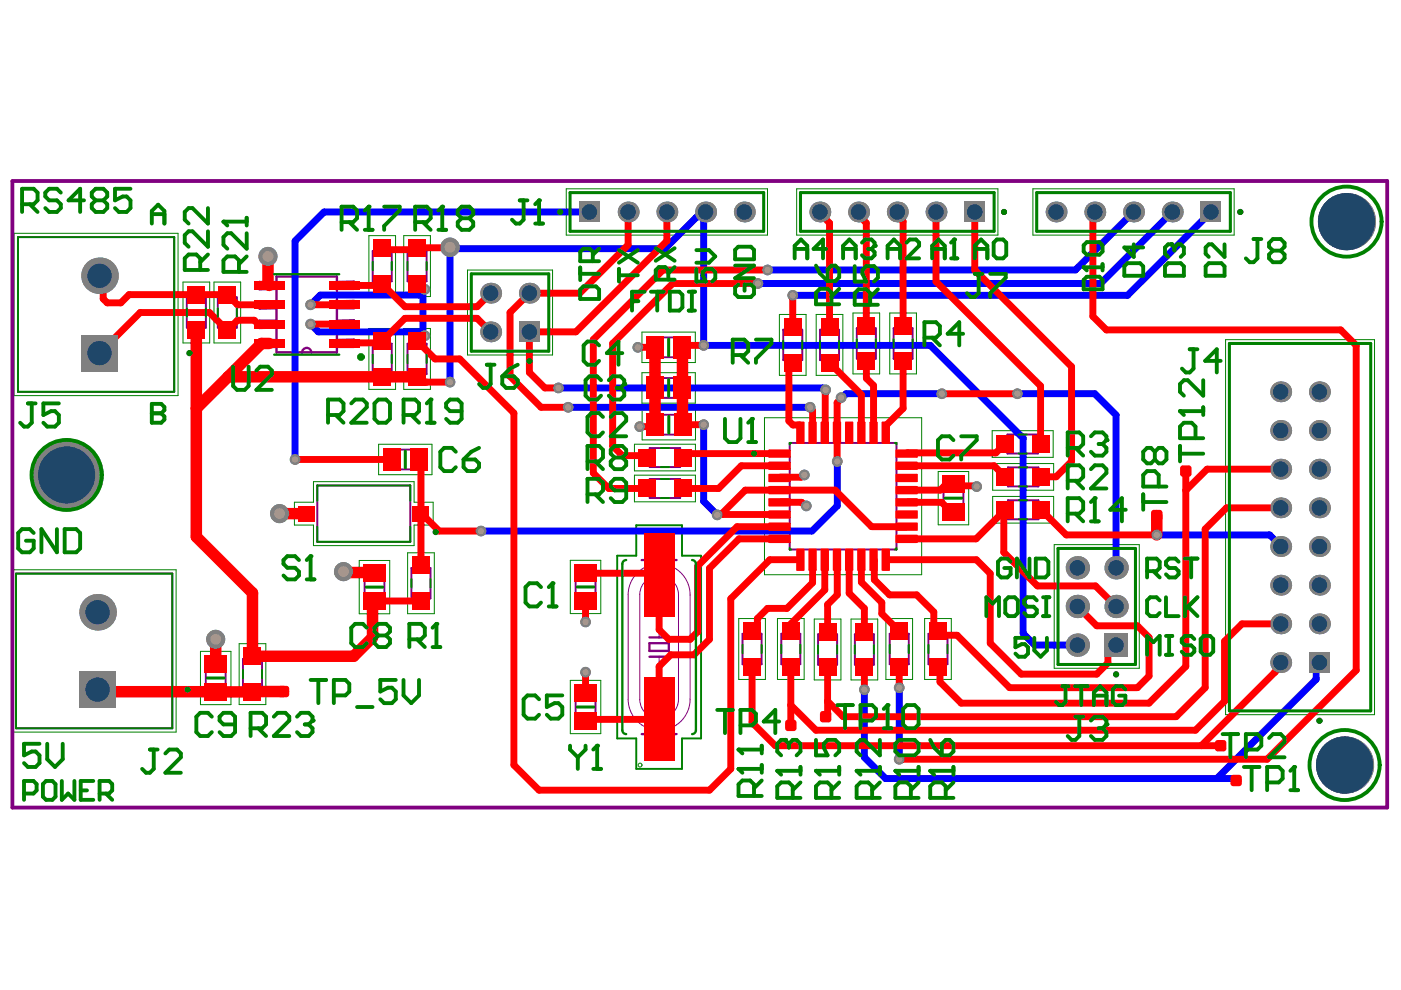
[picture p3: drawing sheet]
<svg xmlns="http://www.w3.org/2000/svg" width="297mm" height="210mm" viewBox="0 0 297 210" stroke-linecap="round" stroke-linejoin="round" font-family="sans-serif">
<g fill="none" stroke="#008000" stroke-width=".21">
<path d="M3 49.5h34.7v34.4h-34.7zM38.8 59.8h5.7v12.9h-5.7zM45.4 59.8h5.6v12.9h-5.6zM78.2 50h5.7v12.9h-5.7zM85.6 50h5.7v12.9h-5.7zM99.1 57.3h18.1v18h-18.1zM120.1 40h42.6v9.8h-42.6zM168.9 40h42.7v9.8h-42.7zM219 40h42.7v9.8h-42.7zM78.2 69.6h5.7v13h-5.7zM85.6 69.6h5.7v13h-5.7zM136.1 79h11.3v6.5h-11.3z"/>
<path d="M136.1 70.4h11.3v6.5h-11.3zM165.2 66.7h5.7v12.9h-5.7zM173 66.7h5.7v12.9h-5.7zM180.8 66.4h5.7v12.9h-5.7zM188.6 66.4h5.7v12.9h-5.7zM259.8 72h31.6v79.5h-31.6zM80.3 94.2h11.3v6.5h-11.3zM134.5 94.2h12.9v5.6h-12.9zM136.1 86.8h11.4v6.5h-11.4zM162.1 88.6h33.3v33.3h-33.3zM198.9 100h6.5v11.3h-6.5zM210.4 91.3h12.9v5.7h-12.9z"/>
<path d="M210.5 98.3h12.9v5.6h-12.9zM66.5 102.1h21.3v4.4h4v4.8h-4v4.4h-21.3v-4.4h-4.1v-4.8h4.1zM76.2 118.8h6.4v11.3h-6.4zM86.4 117.2h5.7v12.9h-5.7zM120.9 118.8h6.5v11.3h-6.5zM134.5 100.7h12.9v5.7h-12.9zM210.5 105.3h12.9v5.6h-12.9zM223.5 115.5h18v26.2h-18zM2.6 120.8h34.7v34.4h-34.7zM42.5 138.1h6.5v11.3h-6.5zM50.7 136.5h5.7v12.9h-5.7zM156.6 131.1h5.7v13h-5.7z"/>
<path d="M164.8 131.1h5.7v13h-5.7zM172.6 131.3h5.7v12.9h-5.7zM180.4 131.3h5.7v12.9h-5.7zM187.8 131.1h5.7v13h-5.7zM196 131.1h5.7v13h-5.7zM120.9 144.3h6.5v11.3h-6.5z"/>
</g>
<path d="M134.9 111.4h9.7v6.4h4v38.8h-4v6.4h-9.7v-6.4h-4v-38.8h4z" fill="none" stroke="#008000" stroke-width=".41"/>
<g fill="#800080">
<path d="M43.6 140.5h4.2v1.6h-4.2z"/>
<path d="M43.6 145.4h4.2v1.6h-4.2z"/>
<path d="M122 126.1h4.2v1.6h-4.2z"/>
<path d="M122 121.2h4.2v1.6h-4.2z"/>
<path d="M122 146.7h4.2v1.6h-4.2z"/>
<path d="M122 151.5h4.2v1.6h-4.2z"/>
<path d="M200 102.4h4.3v1.6h-4.3z"/>
<path d="M200 107.2h4.3v1.7h-4.3z"/>
<path d="M77.3 121.3h4.2v1.6h-4.2z"/>
<path d="M77.3 126.1h4.2v1.6h-4.2z"/>
<path d="M87.5 95.3h1.7v4.2h-1.7z"/>
<path d="M82.7 95.3h1.6v4.2h-1.6z"/>
<path d="M138.5 80.2h1.6v4.2h-1.6z"/>
<path d="M143.4 80.2h1.6v4.2h-1.6z"/>
<path d="M138.5 71.5h1.6v4.2h-1.6z"/>
<path d="M143.4 71.5h1.6v4.2h-1.6z"/>
<path d="M138.6 87.9h1.6v4.2h-1.6z"/>
<path d="M143.4 87.9h1.6v4.2h-1.6z"/>
</g>
<path d="M99.9 58.1h16.4v16.4h-16.4zM120.9 40.8h41v8.2h-41zM169.7 40.8h41.1v8.2h-41.1zM219.8 40.8h41.1v8.2h-41.1zM260.7 72.8h29.9v77.9h-29.9zM224.3 116.3h16.4v24.6h-16.4z" fill="none" stroke="#800080" stroke-width=".32"/>
<g fill="none" stroke="#800080" stroke-width=".41">
<path d="M3.8 50.3h33.1v32.8h-33.1zM79 53.2h4.1v6.4h-4.1zM86.4 53.2h4.1v6.4h-4.1zM39.6 63h4v6.5h-4zM46.2 63h4v6.5h-4zM79 72.9h4.1v6.4h-4.1zM86.4 72.9h4.1v6.4h-4.1zM138.5 71.5h6.5v4.2h-6.5zM166.1 69.9h4v6.5h-4zM173.9 69.9h4v6.5h-4zM181.7 69.6h4v6.4h-4zM189.5 69.6h4v6.4h-4z"/>
<path d="M82.7 95.3h6.5v4.2h-6.5zM137.7 95h6.5v4h-6.5zM138.5 80.2h6.5v4.2h-6.5zM138.6 87.9h6.4v4.2h-6.4zM167.4 93.9h22.7v22.6h-22.7zM213.6 92.1h6.5v4.1h-6.5zM213.7 99.1h6.5v4h-6.5zM67.3 102.9h19.7v12h-19.7zM137.7 101.6h6.5v4h-6.5zM200 102.4h4.3v6.5h-4.3zM213.7 106.1h6.5v4h-6.5zM3.4 121.6h33.1v32.8h-33.1z"/>
<path d="M51.5 139.7h4.1v6.5h-4.1zM77.3 121.3h4.2v6.4h-4.2zM87.2 120.4h4.1v6.5h-4.1zM122 121.2h4.2v6.5h-4.2zM157.4 134.4h4.1v6.4h-4.1zM165.6 134.4h4.1v6.4h-4.1zM173.4 134.5h4.1v6.4h-4.1zM181.2 134.5h4.1v6.4h-4.1zM188.6 134.4h4.1v6.4h-4.1zM196.8 134.4h4.1v6.4h-4.1zM43.6 140.5h4.2v6.5h-4.2zM122 146.7h4.2v6.4h-4.2z"/>
</g>
<g fill="none" stroke="#800080" stroke-width=".49">
<path d="M58.6 58.6h12.8v16.1h-12.8zM58.6 59.8h-3.6v1.5h3.6M71.4 59.8l3.6-.1v1.6h-3.6M58.6 72.1h-3.6v1.5h3.6M58.6 63.9h-3.6v1.5h3.6M58.6 68h-3.6v1.5h3.6M66 74.7a.99 .99 0 0 0-1-.9 .99 .99 0 0 0-1 1M71.4 63.9l3.6-.1v1.6h-3.6M71.4 68l3.6-.1v1.6h-3.6M71.4 72.1l3.6-.1v1.6h-3.6M136.1 118.7h7.3M138.5 118.7v-2.4h2.5v2.4"/>
<path d="M137.7 136.4h4.1v1.6h-4.1zM137.7 139.2h4.1M137.7 135.1h4.1M136.1 155.6h7.3M138.5 155.6v2.5h2.5v-2.5"/>
</g>
<path d="M134.9 121.7a6.6 6.6 0 0 1 7.2-1.7 6.6 6.6 0 0 1 4.2 6.1v22.2a6.6 6.6 0 0 1-6.6 6.5 6.6 6.6 0 0 1-6.5-6.5v-22.2a6.6 6.6 0 0 1 1.7-4.4zM136.9 123.2a4.1 4.1 0 0 1 4.5-.8 4.1 4.1 0 0 1 2.5 3.7v22.2a4.1 4.1 0 0 1-4.2 4.1 4.1 4.1 0 0 1-4.1-4.1l.1-22.5 .4-1.5zM139.7 133.5v1.6M139.7 139.2v1.7" fill="none" stroke="#800080" stroke-width=".21"/>
<g fill="none" stroke="#800080" stroke-width=".65">
<circle cx="118.8" cy="44.9" r=".32"/>
<circle cx="212.9" cy="44.9" r=".32"/>
<circle cx="263" cy="44.9" r=".32"/>
<circle cx="40.2" cy="74.9" r=".32"/>
<circle cx="112.2" cy="76.6" r=".32"/>
<circle cx="159.9" cy="96.2" r=".32"/>
<circle cx="92.4" cy="112.8" r=".32"/>
<circle cx="39.8" cy="146.2" r=".32"/>
<circle cx="236.6" cy="143" r=".32"/>
<circle cx="279.7" cy="152.8" r=".32"/>
</g>
<path d="M2.6 38.4h291.5v132.8h-291.5z" fill="none" stroke="#800080" stroke-width=".81"/>
<g fill="#a6968d">
<circle cx="262.1" cy="165.5" r=".66"/>
<circle cx="135.2" cy="73.6" r=".66"/>
<circle cx="135.6" cy="90.5" r=".66"/>
<circle cx="207.1" cy="103.2" r=".66"/>
<circle cx="170.9" cy="107.3" r=".66"/>
<circle cx="170.5" cy="100.7" r=".66"/>
<circle cx="56.8" cy="54.4" r="1.15"/>
<circle cx="72.8" cy="121.2" r="1.15"/>
<circle cx="59.3" cy="108.9" r="1.15"/>
<circle cx="45.7" cy="135.6" r="1.15"/>
<circle cx="124.1" cy="142.5" r=".66"/>
<circle cx="124.1" cy="131.9" r=".66"/>
<circle cx="190.7" cy="161" r=".66"/>
<circle cx="190.7" cy="145.8" r=".66"/>
<circle cx="102" cy="112.6" r=".66"/>
<circle cx="177.5" cy="97.8" r=".66"/>
<circle cx="215.7" cy="83.5" r=".66"/>
<circle cx="178.3" cy="84.3" r=".66"/>
<circle cx="199.7" cy="83.5" r=".66"/>
<circle cx="175.1" cy="82.7" r=".66"/>
<circle cx="171.8" cy="86.4" r=".66"/>
<circle cx="245.3" cy="113.4" r=".66"/>
<circle cx="168.1" cy="62.6" r=".66"/>
<circle cx="160.7" cy="60.1" r=".66"/>
<circle cx="162.7" cy="57.2" r=".66"/>
<circle cx="120.5" cy="86.4" r=".66"/>
<circle cx="118.4" cy="82.3" r=".66"/>
<circle cx="95.4" cy="81" r=".66"/>
<circle cx="62.6" cy="97.4" r=".66"/>
<circle cx="149.2" cy="73.2" r=".66"/>
<circle cx="90.1" cy="61.3" r=".66"/>
<circle cx="95.4" cy="52.4" r="1.15"/>
<circle cx="90.1" cy="71.2" r=".66"/>
<circle cx="65.9" cy="68.7" r=".66"/>
<circle cx="65.9" cy="64.6" r=".66"/>
<circle cx="183.3" cy="146.2" r=".66"/>
<circle cx="152.1" cy="109.2" r=".66"/>
<circle cx="149.2" cy="90" r=".66"/>
</g>
<g fill="none" stroke="#00f" stroke-width="1.5">
<path d="M125 44.9h-56.3l-6.1 6.2v46.3M240.3 44.9l-12.3 12.3h-65.3M248.5 44.9l-15.1 15.2h-72.7M256.8 44.9l-17.8 17.7h-70.9M89.7 61.3v9.3l.4 .4v.2h-.2l-.9-.8h-21.5l-1.6-1.7M90 61.3l-1.2 1.3h-20.9l-2 2M90 61.3h.1M95.4 81v-27.9l-.4-.4h46l7.8-7.8h.8l-.4 .5v27.8h48l19.7 19.7v41.4l2.5 2.5h9M118.4 82.3h56l.4 .4h.3M120.5 86.4h51.3M149.2 90v16.3l2.9 2.9M177.5 97.8v9.5l-5.3 5.3h-70.2"/>
<path d="M199.7 83.5h-20.3l-.8 .8h-.3M215.7 83.5h16.4l4.5 4.5v32.4M152.1 109.2h.1M245.3 113.4h23.9l2.3 2.5M183.3 146.2v14.4l4.5 4.5h73.7l.4 .4h.2M190.7 145.8v15.2M279.7 140.5l-.6 .7v2.8l-21.1 21.1"/>
</g>
<circle cx="262.1" cy="165.5" r="1.13" fill="#808080"/>
<circle cx="262.1" cy="165.5" r=".66" fill="#a6968d"/>
<circle cx="135.2" cy="73.6" r="1.13" fill="#808080"/>
<circle cx="135.2" cy="73.6" r=".66" fill="#a6968d"/>
<circle cx="135.6" cy="90.5" r="1.13" fill="#808080"/>
<circle cx="135.6" cy="90.5" r=".66" fill="#a6968d"/>
<circle cx="207.1" cy="103.2" r="1.13" fill="#808080"/>
<circle cx="207.1" cy="103.2" r=".66" fill="#a6968d"/>
<circle cx="170.9" cy="107.3" r="1.13" fill="#808080"/>
<circle cx="170.9" cy="107.3" r=".66" fill="#a6968d"/>
<circle cx="170.5" cy="100.7" r="1.13" fill="#808080"/>
<circle cx="170.5" cy="100.7" r=".66" fill="#a6968d"/>
<circle cx="56.8" cy="54.4" r="2.02" fill="#808080"/>
<circle cx="56.8" cy="54.4" r="1.15" fill="#a6968d"/>
<circle cx="72.8" cy="121.2" r="2.02" fill="#808080"/>
<circle cx="72.8" cy="121.2" r="1.15" fill="#a6968d"/>
<circle cx="59.3" cy="108.9" r="2.02" fill="#808080"/>
<circle cx="59.3" cy="108.9" r="1.15" fill="#a6968d"/>
<circle cx="45.7" cy="135.6" r="2.02" fill="#808080"/>
<circle cx="45.7" cy="135.6" r="1.15" fill="#a6968d"/>
<circle cx="124.1" cy="142.5" r="1.13" fill="#808080"/>
<circle cx="124.1" cy="142.5" r=".66" fill="#a6968d"/>
<circle cx="124.1" cy="131.9" r="1.13" fill="#808080"/>
<circle cx="124.1" cy="131.9" r=".66" fill="#a6968d"/>
<circle cx="190.7" cy="161" r="1.13" fill="#808080"/>
<circle cx="190.7" cy="161" r=".66" fill="#a6968d"/>
<circle cx="190.7" cy="145.8" r="1.13" fill="#808080"/>
<circle cx="190.7" cy="145.8" r=".66" fill="#a6968d"/>
<circle cx="102" cy="112.6" r="1.13" fill="#808080"/>
<circle cx="102" cy="112.6" r=".66" fill="#a6968d"/>
<circle cx="177.5" cy="97.8" r="1.13" fill="#808080"/>
<circle cx="177.5" cy="97.8" r=".66" fill="#a6968d"/>
<circle cx="215.7" cy="83.5" r="1.13" fill="#808080"/>
<circle cx="215.7" cy="83.5" r=".66" fill="#a6968d"/>
<circle cx="178.3" cy="84.3" r="1.13" fill="#808080"/>
<circle cx="178.3" cy="84.3" r=".66" fill="#a6968d"/>
<circle cx="199.7" cy="83.5" r="1.13" fill="#808080"/>
<circle cx="199.7" cy="83.5" r=".66" fill="#a6968d"/>
<circle cx="175.1" cy="82.7" r="1.13" fill="#808080"/>
<circle cx="175.1" cy="82.7" r=".66" fill="#a6968d"/>
<circle cx="171.8" cy="86.4" r="1.13" fill="#808080"/>
<circle cx="171.8" cy="86.4" r=".66" fill="#a6968d"/>
<circle cx="245.3" cy="113.4" r="1.13" fill="#808080"/>
<circle cx="245.3" cy="113.4" r=".66" fill="#a6968d"/>
<circle cx="168.1" cy="62.6" r="1.13" fill="#808080"/>
<circle cx="168.1" cy="62.6" r=".66" fill="#a6968d"/>
<circle cx="160.7" cy="60.1" r="1.13" fill="#808080"/>
<circle cx="160.7" cy="60.1" r=".66" fill="#a6968d"/>
<circle cx="162.7" cy="57.2" r="1.13" fill="#808080"/>
<circle cx="162.7" cy="57.2" r=".66" fill="#a6968d"/>
<circle cx="120.5" cy="86.4" r="1.13" fill="#808080"/>
<circle cx="120.5" cy="86.4" r=".66" fill="#a6968d"/>
<circle cx="118.4" cy="82.3" r="1.13" fill="#808080"/>
<circle cx="118.4" cy="82.3" r=".66" fill="#a6968d"/>
<circle cx="95.4" cy="81" r="1.13" fill="#808080"/>
<circle cx="95.4" cy="81" r=".66" fill="#a6968d"/>
<circle cx="62.6" cy="97.4" r="1.13" fill="#808080"/>
<circle cx="62.6" cy="97.4" r=".66" fill="#a6968d"/>
<circle cx="149.2" cy="73.2" r="1.13" fill="#808080"/>
<circle cx="149.2" cy="73.2" r=".66" fill="#a6968d"/>
<circle cx="90.1" cy="61.3" r="1.13" fill="#808080"/>
<circle cx="90.1" cy="61.3" r=".66" fill="#a6968d"/>
<circle cx="95.4" cy="52.4" r="2.05" fill="#808080"/>
<circle cx="95.4" cy="52.4" r="1.15" fill="#a6968d"/>
<circle cx="90.1" cy="71.2" r="1.13" fill="#808080"/>
<circle cx="90.1" cy="71.2" r=".66" fill="#a6968d"/>
<circle cx="65.9" cy="68.7" r="1.13" fill="#808080"/>
<circle cx="65.9" cy="68.7" r=".66" fill="#a6968d"/>
<circle cx="65.9" cy="64.6" r="1.13" fill="#808080"/>
<circle cx="65.9" cy="64.6" r=".66" fill="#a6968d"/>
<circle cx="183.3" cy="146.2" r="1.13" fill="#808080"/>
<circle cx="183.3" cy="146.2" r=".66" fill="#a6968d"/>
<circle cx="152.1" cy="109.2" r="1.13" fill="#808080"/>
<circle cx="152.1" cy="109.2" r=".66" fill="#a6968d"/>
<circle cx="149.2" cy="90" r="1.13" fill="#808080"/>
<circle cx="149.2" cy="90" r=".66" fill="#a6968d"/>
<circle cx="14.1" cy="100.7" r="7.7" fill="#808080"/>
<circle cx="14.1" cy="100.7" r="6.1" fill="#1f4769"/>
<circle cx="20.7" cy="129.8" r="3.9" fill="#808080"/>
<circle cx="20.7" cy="129.8" r="2.59" fill="#1f4769"/>
<path d="M16.8 142.3h7.8v7.8h-7.8z" fill-rule="evenodd" fill="#808080"/>
<circle cx="20.7" cy="146.2" r="2.59" fill="#1f4769"/>
<path d="M17.2 71h7.8v7.7h-7.8z" fill-rule="evenodd" fill="#808080"/>
<circle cx="21.1" cy="74.9" r="2.59" fill="#1f4769"/>
<circle cx="21.1" cy="58.5" r="3.9" fill="#808080"/>
<circle cx="21.1" cy="58.5" r="2.59" fill="#1f4769"/>
<circle cx="104" cy="70.4" r="2.21" fill="#808080"/>
<circle cx="104" cy="70.4" r="1.65" fill="#1f4769"/>
<path d="M110 68.1h4.5v4.5h-4.5z" fill-rule="evenodd" fill="#808080"/>
<circle cx="112.2" cy="70.4" r="1.65" fill="#1f4769"/>
<circle cx="104" cy="62.2" r="2.21" fill="#808080"/>
<circle cx="104" cy="62.2" r="1.65" fill="#1f4769"/>
<circle cx="112.2" cy="62.2" r="2.21" fill="#808080"/>
<circle cx="112.2" cy="62.2" r="1.65" fill="#1f4769"/>
<circle cx="133.2" cy="44.9" r="2.21" fill="#808080"/>
<circle cx="133.2" cy="44.9" r="1.65" fill="#1f4769"/>
<circle cx="141.4" cy="44.9" r="2.21" fill="#808080"/>
<circle cx="141.4" cy="44.9" r="1.65" fill="#1f4769"/>
<path d="M122.8 42.7h4.4v4.5h-4.4z" fill-rule="evenodd" fill="#808080"/>
<circle cx="125" cy="44.9" r="1.65" fill="#1f4769"/>
<circle cx="149.6" cy="44.9" r="2.21" fill="#808080"/>
<circle cx="149.6" cy="44.9" r="1.65" fill="#1f4769"/>
<circle cx="157.8" cy="44.9" r="2.21" fill="#808080"/>
<circle cx="157.8" cy="44.9" r="1.65" fill="#1f4769"/>
<circle cx="173.8" cy="44.9" r="2.21" fill="#808080"/>
<circle cx="173.8" cy="44.9" r="1.65" fill="#1f4769"/>
<circle cx="182" cy="44.9" r="2.21" fill="#808080"/>
<circle cx="182" cy="44.9" r="1.65" fill="#1f4769"/>
<circle cx="223.9" cy="44.9" r="2.21" fill="#808080"/>
<circle cx="223.9" cy="44.9" r="1.65" fill="#1f4769"/>
<circle cx="190.2" cy="44.9" r="2.21" fill="#808080"/>
<circle cx="190.2" cy="44.9" r="1.65" fill="#1f4769"/>
<path d="M204.5 42.7h4.4v4.5h-4.4z" fill-rule="evenodd" fill="#808080"/>
<circle cx="206.7" cy="44.9" r="1.65" fill="#1f4769"/>
<circle cx="198.5" cy="44.9" r="2.21" fill="#808080"/>
<circle cx="198.5" cy="44.9" r="1.65" fill="#1f4769"/>
<circle cx="228.4" cy="128.6" r="2.47" fill="#808080"/>
<circle cx="228.4" cy="128.6" r="1.65" fill="#1f4769"/>
<circle cx="228.4" cy="120.4" r="2.47" fill="#808080"/>
<circle cx="228.4" cy="120.4" r="1.65" fill="#1f4769"/>
<circle cx="228.4" cy="136.8" r="2.47" fill="#808080"/>
<circle cx="228.4" cy="136.8" r="1.65" fill="#1f4769"/>
<circle cx="232.1" cy="44.9" r="2.21" fill="#808080"/>
<circle cx="232.1" cy="44.9" r="1.65" fill="#1f4769"/>
<circle cx="285.1" cy="162.2" r="6.1" fill="#808080"/>
<circle cx="285.1" cy="162.2" r="6.1" fill="#1f4769"/>
<circle cx="271.5" cy="140.5" r="2.21" fill="#808080"/>
<circle cx="271.5" cy="140.5" r="1.65" fill="#1f4769"/>
<path d="M277.5 138.3h4.5v4.4h-4.5z" fill-rule="evenodd" fill="#808080"/>
<circle cx="279.7" cy="140.5" r="1.65" fill="#1f4769"/>
<path d="M234.2 134.3h4.9v5h-4.9z" fill-rule="evenodd" fill="#808080"/>
<circle cx="236.6" cy="136.8" r="1.65" fill="#1f4769"/>
<circle cx="271.5" cy="132.3" r="2.21" fill="#808080"/>
<circle cx="271.5" cy="132.3" r="1.65" fill="#1f4769"/>
<circle cx="279.7" cy="132.3" r="2.21" fill="#808080"/>
<circle cx="279.7" cy="132.3" r="1.65" fill="#1f4769"/>
<circle cx="236.6" cy="128.6" r="2.47" fill="#808080"/>
<circle cx="236.6" cy="128.6" r="1.65" fill="#1f4769"/>
<circle cx="271.5" cy="124.1" r="2.21" fill="#808080"/>
<circle cx="271.5" cy="124.1" r="1.65" fill="#1f4769"/>
<circle cx="279.7" cy="124.1" r="2.21" fill="#808080"/>
<circle cx="279.7" cy="124.1" r="1.65" fill="#1f4769"/>
<circle cx="236.6" cy="120.4" r="2.47" fill="#808080"/>
<circle cx="236.6" cy="120.4" r="1.65" fill="#1f4769"/>
<circle cx="271.5" cy="115.9" r="2.21" fill="#808080"/>
<circle cx="271.5" cy="115.9" r="1.65" fill="#1f4769"/>
<circle cx="279.7" cy="115.9" r="2.21" fill="#808080"/>
<circle cx="279.7" cy="115.9" r="1.65" fill="#1f4769"/>
<circle cx="271.5" cy="107.7" r="2.21" fill="#808080"/>
<circle cx="271.5" cy="107.7" r="1.65" fill="#1f4769"/>
<circle cx="279.7" cy="107.7" r="2.21" fill="#808080"/>
<circle cx="279.7" cy="107.7" r="1.65" fill="#1f4769"/>
<circle cx="271.5" cy="99.5" r="2.21" fill="#808080"/>
<circle cx="271.5" cy="99.5" r="1.65" fill="#1f4769"/>
<circle cx="279.7" cy="99.5" r="2.21" fill="#808080"/>
<circle cx="279.7" cy="99.5" r="1.65" fill="#1f4769"/>
<circle cx="271.5" cy="91.3" r="2.21" fill="#808080"/>
<circle cx="271.5" cy="91.3" r="1.65" fill="#1f4769"/>
<circle cx="279.7" cy="91.3" r="2.21" fill="#808080"/>
<circle cx="279.7" cy="91.3" r="1.65" fill="#1f4769"/>
<circle cx="271.5" cy="83.1" r="2.21" fill="#808080"/>
<circle cx="271.5" cy="83.1" r="1.65" fill="#1f4769"/>
<circle cx="279.7" cy="83.1" r="2.21" fill="#808080"/>
<circle cx="279.7" cy="83.1" r="1.65" fill="#1f4769"/>
<circle cx="285.5" cy="47" r="6.1" fill="#808080"/>
<circle cx="285.5" cy="47" r="6.1" fill="#1f4769"/>
<circle cx="240.3" cy="44.9" r="2.21" fill="#808080"/>
<circle cx="240.3" cy="44.9" r="1.65" fill="#1f4769"/>
<circle cx="248.5" cy="44.9" r="2.21" fill="#808080"/>
<circle cx="248.5" cy="44.9" r="1.65" fill="#1f4769"/>
<path d="M254.5 42.7h4.5v4.5h-4.5z" fill-rule="evenodd" fill="#808080"/>
<circle cx="256.8" cy="44.9" r="1.65" fill="#1f4769"/>
<g fill="none" stroke="#f00" stroke-width="1.5">
<path d="M21.1 58.5l.8 .7v4.2l.8 .8h2.9l1.8-1.7h20.8l2.2 2.1h6.7M81 52.9h7M95.4 52.4l-7 .2M133.2 44.9v7l-10.3 10.3h-10.7l-4.1 4.1v13.5l6.6 6.6h5.8M141.4 44.9v6.2l-19.3 19.3h-9.9v8.6l3.3 3.3h2.9M162.7 57.2h-22.1l-14.8 14.8v28.3l3.3 3.3h8.1M173.8 44.9v.3l2.1 2.1v22M182 44.9v.7l1.7 1.7v21.7M190.2 44.9v.8l1.3 1.3v22M198.5 44.9v14.8l22.1 22.1v12.3M206.7 44.9v12.3l20.5 20.5v20.1l-3.3 3.3h-3.2M232.1 44.9l-.4 .5v21.7l2.9 2.9h49.7l3.2 3.2v68.9l-18.8 18.9h-78"/>
<path d="M57.1 68.7h-2.4l-.8-.8h-3.5l-2.2 2.2-3.8-3.8h-14.7l-8.6 8.6M65.9 68.7h7.1M65.9 64.6h7.1M73 60.5h8M81 60.2l4.9 4.8h15.3l2.8-2.8M88.4 72.3l3.8 3.8h5.3l11.5 11.5v74.6l5.3 5.3h36.1l4.5-4.5v-36.1l8.3-8.2h6.5M88.4 79.9l1.2 1.1h5.8M104 70.4l-2.8-2.9h-15.3l-5.2 5.2h-7.6l-.1 .1M135.2 73.6h3.7M149.2 73.2h-4.1l-.4 .4M160.7 60.1h-18.1l-12.7 12.7v21.8l2 2h4.9l.4 .4M168.1 62.6v6.7"/>
<path d="M168.1 76.9l-.8 .8v11.6l.8 .8h1.4l.2 .2v1.5M175.9 76.9l6.7 6.8v8.1M183.7 76.6v3.6l1.5 1.5v10.1M191.5 76.6v10l-3.7 3.7v1.5M62.6 97.4h20.4M88.8 97.4l.5 .4v22.1M90.4 81h.1M138.9 90l-.4 .5h-2.9M144.7 90h4.5M165.3 96.2h-19.7l-.8 .8M165.3 98.8h-8.1l-4.8 4.8h-7.6M171.8 86.4v.2l.5 .5v4.7"/>
<path d="M175.1 82.7l-.2 9.1M178.3 84.3v.2l-.8 .9v12.4M192.2 98.8h18.6l2.3 2.3M199.7 83.5h16M213 94.1l-1.9 1.9h-18.7l-.2 .2M251.4 99.9v41.4l-7.8 7.8h-39.8l-4.5-4.5v-2.8l-.4-.4M271.5 99.5h-15.6l-4.5 4.5M89.3 108.9h.1l3.7 3.7h8.9M152.9 109.1l5.1-5.2h19l7.8 7.8h7.4M165.3 106.5h4.7l.7 .8h.2M165.3 111.7h-9l-8.3 8.3v13.9l-1.7 1.7h-4.5l-2.1-2.1v-11.6l-.3-.4h-15.3M165.3 114.3h-8.6l-6.3 6.2v15.1l-3.3 3.2h-4.9l-2.5 2.5v11.2h-15"/>
<path d="M165.3 109.1l-13.2 .1M170.5 100.7h-.2l-.5 .5h-4.4l-.1 .1M172.3 118.7v4.9l-5.5 5.4h-4.1l-2.1 2.2v1.5l-1.1 1.1M174.9 118.7v6.4l-7.9 7.8M177.5 118.7v7.4l-2 2.1v5.7M180 118.7v7.1l3.3 3.2v4.9M182.6 118.7v4.7l4.4 4.4v2.3l3.7 3.7M185.2 118.7l.2 .1v4.1l3.2 3.2h5.7l3.7 3.7v3.1l1.7 1.8h3.2l11.2 11.1h27.1l2.4-2.5v-8.1l-2.4-2.5h-8.7l-4.1-4.1M187.8 118.7h19.2l3 2.9v14.8l6.5 6.5h16l2.4-2.3v-2.1l1.7-1.7M192.2 106.5h7.4l2.1 2h.4M201.9 103h5l.2 .2M202.1 102.7l-.3 .3h-1.6l-.9 .9h-7.1"/>
<path d="M212.8 108.4v8.7l7.2 7.1h12.3l4.3 4.4M213.1 108.1l-6.1 6.2h-14.8M220.7 108.1l5.4 5.3h19.2M271.5 107.7h-11.5l-4.5 4.5v33.6l-6.1 6.2h-70.7l-3.2-3.3M79.4 127.4l9.9 .1M124.1 127.4v4.5M271.5 132.3h-8.2l-3.7 3.7v12.7l-6.1 6.1h-80.5l-5.3-5.3M124.1 142.5v4.5M159.5 141.4v11.8l4.9 4.9h94.4M167.7 141.4v11.8M175.5 141.5v10l-.4 .5M183.3 141.5v4.7"/>
<path d="M190.7 141.4v4.4M270.3 142.5h.1M271.5 140.5v.8l-16.8 16.8"/>
</g>
<path d="M56.8 54.4v5.9l.3 .2M41.6 70.1v43.7l11.9 11.9v13.4h21.5l4-4v-6.9M48.4 79.9h40M57.1 72.8h-1.7l-13.8 13.8M138.9 73.6v16.4M144.7 73.6v16.4M59.3 108.9h5.7M245.3 109.3v4.1M45.7 135.6v5.2M72.8 121.2l.2 .2h6.2l.2 .2M20.7 146.2l.4 .5 39-.1" fill="none" stroke="#f00" stroke-width="2.4"/>
<circle cx="262.1" cy="165.5" r="1.13" fill="#808080"/>
<circle cx="262.1" cy="165.5" r=".66" fill="#a6968d"/>
<circle cx="135.2" cy="73.6" r="1.13" fill="#808080"/>
<circle cx="135.2" cy="73.6" r=".66" fill="#a6968d"/>
<circle cx="135.6" cy="90.5" r="1.13" fill="#808080"/>
<circle cx="135.6" cy="90.5" r=".66" fill="#a6968d"/>
<circle cx="207.1" cy="103.2" r="1.13" fill="#808080"/>
<circle cx="207.1" cy="103.2" r=".66" fill="#a6968d"/>
<circle cx="170.9" cy="107.3" r="1.13" fill="#808080"/>
<circle cx="170.9" cy="107.3" r=".66" fill="#a6968d"/>
<circle cx="170.5" cy="100.7" r="1.13" fill="#808080"/>
<circle cx="170.5" cy="100.7" r=".66" fill="#a6968d"/>
<circle cx="56.8" cy="54.4" r="2.02" fill="#808080"/>
<circle cx="56.8" cy="54.4" r="1.15" fill="#a6968d"/>
<circle cx="72.8" cy="121.2" r="2.02" fill="#808080"/>
<circle cx="72.8" cy="121.2" r="1.15" fill="#a6968d"/>
<circle cx="59.3" cy="108.9" r="2.02" fill="#808080"/>
<circle cx="59.3" cy="108.9" r="1.15" fill="#a6968d"/>
<circle cx="45.7" cy="135.6" r="2.02" fill="#808080"/>
<circle cx="45.7" cy="135.6" r="1.15" fill="#a6968d"/>
<circle cx="124.1" cy="142.5" r="1.13" fill="#808080"/>
<circle cx="124.1" cy="142.5" r=".66" fill="#a6968d"/>
<circle cx="124.1" cy="131.9" r="1.13" fill="#808080"/>
<circle cx="124.1" cy="131.9" r=".66" fill="#a6968d"/>
<circle cx="190.7" cy="161" r="1.13" fill="#808080"/>
<circle cx="190.7" cy="161" r=".66" fill="#a6968d"/>
<circle cx="190.7" cy="145.8" r="1.13" fill="#808080"/>
<circle cx="190.7" cy="145.8" r=".66" fill="#a6968d"/>
<circle cx="102" cy="112.6" r="1.13" fill="#808080"/>
<circle cx="102" cy="112.6" r=".66" fill="#a6968d"/>
<circle cx="177.5" cy="97.8" r="1.13" fill="#808080"/>
<circle cx="177.5" cy="97.8" r=".66" fill="#a6968d"/>
<circle cx="215.7" cy="83.5" r="1.13" fill="#808080"/>
<circle cx="215.7" cy="83.5" r=".66" fill="#a6968d"/>
<circle cx="178.3" cy="84.3" r="1.13" fill="#808080"/>
<circle cx="178.3" cy="84.3" r=".66" fill="#a6968d"/>
<circle cx="199.7" cy="83.5" r="1.13" fill="#808080"/>
<circle cx="199.7" cy="83.5" r=".66" fill="#a6968d"/>
<circle cx="175.1" cy="82.7" r="1.13" fill="#808080"/>
<circle cx="175.1" cy="82.7" r=".66" fill="#a6968d"/>
<circle cx="171.8" cy="86.4" r="1.13" fill="#808080"/>
<circle cx="171.8" cy="86.4" r=".66" fill="#a6968d"/>
<circle cx="245.3" cy="113.4" r="1.13" fill="#808080"/>
<circle cx="245.3" cy="113.4" r=".66" fill="#a6968d"/>
<circle cx="168.1" cy="62.6" r="1.13" fill="#808080"/>
<circle cx="168.1" cy="62.6" r=".66" fill="#a6968d"/>
<circle cx="160.7" cy="60.1" r="1.13" fill="#808080"/>
<circle cx="160.7" cy="60.1" r=".66" fill="#a6968d"/>
<circle cx="162.7" cy="57.2" r="1.13" fill="#808080"/>
<circle cx="162.7" cy="57.2" r=".66" fill="#a6968d"/>
<circle cx="120.5" cy="86.4" r="1.13" fill="#808080"/>
<circle cx="120.5" cy="86.4" r=".66" fill="#a6968d"/>
<circle cx="118.4" cy="82.3" r="1.13" fill="#808080"/>
<circle cx="118.4" cy="82.3" r=".66" fill="#a6968d"/>
<circle cx="95.4" cy="81" r="1.13" fill="#808080"/>
<circle cx="95.4" cy="81" r=".66" fill="#a6968d"/>
<circle cx="62.6" cy="97.4" r="1.13" fill="#808080"/>
<circle cx="62.6" cy="97.4" r=".66" fill="#a6968d"/>
<circle cx="149.2" cy="73.2" r="1.13" fill="#808080"/>
<circle cx="149.2" cy="73.2" r=".66" fill="#a6968d"/>
<circle cx="90.1" cy="61.3" r="1.13" fill="#808080"/>
<circle cx="90.1" cy="61.3" r=".66" fill="#a6968d"/>
<circle cx="95.4" cy="52.4" r="2.05" fill="#808080"/>
<circle cx="95.4" cy="52.4" r="1.15" fill="#a6968d"/>
<circle cx="90.1" cy="71.2" r="1.13" fill="#808080"/>
<circle cx="90.1" cy="71.2" r=".66" fill="#a6968d"/>
<circle cx="65.9" cy="68.7" r="1.13" fill="#808080"/>
<circle cx="65.9" cy="68.7" r=".66" fill="#a6968d"/>
<circle cx="65.9" cy="64.6" r="1.13" fill="#808080"/>
<circle cx="65.9" cy="64.6" r=".66" fill="#a6968d"/>
<circle cx="183.3" cy="146.2" r="1.13" fill="#808080"/>
<circle cx="183.3" cy="146.2" r=".66" fill="#a6968d"/>
<circle cx="152.1" cy="109.2" r="1.13" fill="#808080"/>
<circle cx="152.1" cy="109.2" r=".66" fill="#a6968d"/>
<circle cx="149.2" cy="90" r="1.13" fill="#808080"/>
<circle cx="149.2" cy="90" r=".66" fill="#a6968d"/>
<circle cx="14.1" cy="100.7" r="7.7" fill="#808080"/>
<circle cx="14.1" cy="100.7" r="6.1" fill="#1f4769"/>
<circle cx="20.7" cy="129.8" r="3.9" fill="#808080"/>
<circle cx="20.7" cy="129.8" r="2.59" fill="#1f4769"/>
<path d="M16.8 142.3h7.8v7.8h-7.8z" fill-rule="evenodd" fill="#808080"/>
<circle cx="20.7" cy="146.2" r="2.59" fill="#1f4769"/>
<path d="M17.2 71h7.8v7.7h-7.8z" fill-rule="evenodd" fill="#808080"/>
<circle cx="21.1" cy="74.9" r="2.59" fill="#1f4769"/>
<circle cx="21.1" cy="58.5" r="3.9" fill="#808080"/>
<circle cx="21.1" cy="58.5" r="2.59" fill="#1f4769"/>
<circle cx="104" cy="70.4" r="2.21" fill="#808080"/>
<circle cx="104" cy="70.4" r="1.65" fill="#1f4769"/>
<path d="M110 68.1h4.5v4.5h-4.5z" fill-rule="evenodd" fill="#808080"/>
<circle cx="112.2" cy="70.4" r="1.65" fill="#1f4769"/>
<circle cx="104" cy="62.2" r="2.21" fill="#808080"/>
<circle cx="104" cy="62.2" r="1.65" fill="#1f4769"/>
<circle cx="112.2" cy="62.2" r="2.21" fill="#808080"/>
<circle cx="112.2" cy="62.2" r="1.65" fill="#1f4769"/>
<circle cx="133.2" cy="44.9" r="2.21" fill="#808080"/>
<circle cx="133.2" cy="44.9" r="1.65" fill="#1f4769"/>
<circle cx="141.4" cy="44.9" r="2.21" fill="#808080"/>
<circle cx="141.4" cy="44.9" r="1.65" fill="#1f4769"/>
<path d="M122.8 42.7h4.4v4.5h-4.4z" fill-rule="evenodd" fill="#808080"/>
<circle cx="125" cy="44.9" r="1.65" fill="#1f4769"/>
<circle cx="149.6" cy="44.9" r="2.21" fill="#808080"/>
<circle cx="149.6" cy="44.9" r="1.65" fill="#1f4769"/>
<circle cx="157.8" cy="44.9" r="2.21" fill="#808080"/>
<circle cx="157.8" cy="44.9" r="1.65" fill="#1f4769"/>
<circle cx="173.8" cy="44.9" r="2.21" fill="#808080"/>
<circle cx="173.8" cy="44.9" r="1.65" fill="#1f4769"/>
<circle cx="182" cy="44.9" r="2.21" fill="#808080"/>
<circle cx="182" cy="44.9" r="1.65" fill="#1f4769"/>
<circle cx="223.9" cy="44.9" r="2.21" fill="#808080"/>
<circle cx="223.9" cy="44.9" r="1.65" fill="#1f4769"/>
<circle cx="190.2" cy="44.9" r="2.21" fill="#808080"/>
<circle cx="190.2" cy="44.9" r="1.65" fill="#1f4769"/>
<path d="M204.5 42.7h4.4v4.5h-4.4z" fill-rule="evenodd" fill="#808080"/>
<circle cx="206.7" cy="44.9" r="1.65" fill="#1f4769"/>
<circle cx="198.5" cy="44.9" r="2.21" fill="#808080"/>
<circle cx="198.5" cy="44.9" r="1.65" fill="#1f4769"/>
<circle cx="228.4" cy="128.6" r="2.47" fill="#808080"/>
<circle cx="228.4" cy="128.6" r="1.65" fill="#1f4769"/>
<circle cx="228.4" cy="120.4" r="2.47" fill="#808080"/>
<circle cx="228.4" cy="120.4" r="1.65" fill="#1f4769"/>
<circle cx="228.4" cy="136.8" r="2.47" fill="#808080"/>
<circle cx="228.4" cy="136.8" r="1.65" fill="#1f4769"/>
<circle cx="232.1" cy="44.9" r="2.21" fill="#808080"/>
<circle cx="232.1" cy="44.9" r="1.65" fill="#1f4769"/>
<circle cx="285.1" cy="162.2" r="6.1" fill="#808080"/>
<circle cx="285.1" cy="162.2" r="6.1" fill="#1f4769"/>
<circle cx="271.5" cy="140.5" r="2.21" fill="#808080"/>
<circle cx="271.5" cy="140.5" r="1.65" fill="#1f4769"/>
<path d="M277.5 138.3h4.5v4.4h-4.5z" fill-rule="evenodd" fill="#808080"/>
<circle cx="279.7" cy="140.5" r="1.65" fill="#1f4769"/>
<path d="M234.2 134.3h4.9v5h-4.9z" fill-rule="evenodd" fill="#808080"/>
<circle cx="236.6" cy="136.8" r="1.65" fill="#1f4769"/>
<circle cx="271.5" cy="132.3" r="2.21" fill="#808080"/>
<circle cx="271.5" cy="132.3" r="1.65" fill="#1f4769"/>
<circle cx="279.7" cy="132.3" r="2.21" fill="#808080"/>
<circle cx="279.7" cy="132.3" r="1.65" fill="#1f4769"/>
<circle cx="236.6" cy="128.6" r="2.47" fill="#808080"/>
<circle cx="236.6" cy="128.6" r="1.65" fill="#1f4769"/>
<circle cx="271.5" cy="124.1" r="2.21" fill="#808080"/>
<circle cx="271.5" cy="124.1" r="1.65" fill="#1f4769"/>
<circle cx="279.7" cy="124.1" r="2.21" fill="#808080"/>
<circle cx="279.7" cy="124.1" r="1.65" fill="#1f4769"/>
<circle cx="236.6" cy="120.4" r="2.47" fill="#808080"/>
<circle cx="236.6" cy="120.4" r="1.65" fill="#1f4769"/>
<circle cx="271.5" cy="115.9" r="2.21" fill="#808080"/>
<circle cx="271.5" cy="115.9" r="1.65" fill="#1f4769"/>
<circle cx="279.7" cy="115.9" r="2.21" fill="#808080"/>
<circle cx="279.7" cy="115.9" r="1.65" fill="#1f4769"/>
<circle cx="271.5" cy="107.7" r="2.21" fill="#808080"/>
<circle cx="271.5" cy="107.7" r="1.65" fill="#1f4769"/>
<circle cx="279.7" cy="107.7" r="2.21" fill="#808080"/>
<circle cx="279.7" cy="107.7" r="1.65" fill="#1f4769"/>
<circle cx="271.5" cy="99.5" r="2.21" fill="#808080"/>
<circle cx="271.5" cy="99.5" r="1.65" fill="#1f4769"/>
<circle cx="279.7" cy="99.5" r="2.21" fill="#808080"/>
<circle cx="279.7" cy="99.5" r="1.65" fill="#1f4769"/>
<circle cx="271.5" cy="91.3" r="2.21" fill="#808080"/>
<circle cx="271.5" cy="91.3" r="1.65" fill="#1f4769"/>
<circle cx="279.7" cy="91.3" r="2.21" fill="#808080"/>
<circle cx="279.7" cy="91.3" r="1.65" fill="#1f4769"/>
<circle cx="271.5" cy="83.1" r="2.21" fill="#808080"/>
<circle cx="271.5" cy="83.1" r="1.65" fill="#1f4769"/>
<circle cx="279.7" cy="83.1" r="2.21" fill="#808080"/>
<circle cx="279.7" cy="83.1" r="1.65" fill="#1f4769"/>
<circle cx="285.5" cy="47" r="6.1" fill="#808080"/>
<circle cx="285.5" cy="47" r="6.1" fill="#1f4769"/>
<circle cx="240.3" cy="44.9" r="2.21" fill="#808080"/>
<circle cx="240.3" cy="44.9" r="1.65" fill="#1f4769"/>
<circle cx="248.5" cy="44.9" r="2.21" fill="#808080"/>
<circle cx="248.5" cy="44.9" r="1.65" fill="#1f4769"/>
<path d="M254.5 42.7h4.5v4.5h-4.5z" fill-rule="evenodd" fill="#808080"/>
<circle cx="256.8" cy="44.9" r="1.65" fill="#1f4769"/>
<g fill="#f00">
<path d="M250.2 99.3l.6-.6h1.2l.6 .6v1.2l-.6 .6h-1.2l-.6-.6z" fill-rule="evenodd"/>
<path d="M173.8 151.3l.6-.6h1.3l.6 .6v1.3l-.6 .6h-1.3l-.6-.6z" fill-rule="evenodd"/>
<path d="M244 108.7l.7-.6h1.2l.6 .6v1.2l-.6 .6h-1.2l-.7-.6z" fill-rule="evenodd"/>
<path d="M166.5 153.2l.6-.6h1.2l.6 .6v1.2l-.6 .6h-1.2l-.6-.6z" fill-rule="evenodd"/>
<path d="M257.6 157.5l.6-.6h1.2l.6 .6v1.2l-.6 .6h-1.2l-.6-.6z" fill-rule="evenodd"/>
<path d="M260.9 164.9l.6-.6h1.2l.6 .6v1.2l-.6 .6h-1.2l-.6-.6z" fill-rule="evenodd"/>
<path d="M58.9 146l.6-.6h1.2l.6 .6v1.2l-.6 .6h-1.2l-.6-.6z" fill-rule="evenodd"/>
<path d="M43.4 139h4.7v3.7h-4.7z" fill-rule="evenodd"/>
<path d="M43.4 144.8h4.7v3.7h-4.7z" fill-rule="evenodd"/>
<path d="M86.6 58.4h3.7v3.7h-3.7z" fill-rule="evenodd"/>
<path d="M86.6 50.8h3.7v3.7h-3.7z" fill-rule="evenodd"/>
<path d="M53.9 72h6.4v1.7h-6.4z" fill-rule="evenodd"/>
<path d="M53.9 67.9h6.4v1.7h-6.4z" fill-rule="evenodd"/>
<path d="M53.9 63.8h6.4v1.7h-6.4z" fill-rule="evenodd"/>
<path d="M53.9 59.7h6.4v1.7h-6.4z" fill-rule="evenodd"/>
<path d="M69.8 59.7h6.4v1.7h-6.4z" fill-rule="evenodd"/>
<path d="M69.8 63.8h6.4v1.7h-6.4z" fill-rule="evenodd"/>
<path d="M69.8 67.9h6.4v1.7h-6.4z" fill-rule="evenodd"/>
<path d="M69.8 72h6.4v1.7h-6.4z" fill-rule="evenodd"/>
<path d="M218.8 92.3h3.7v3.7h-3.7z" fill-rule="evenodd"/>
<path d="M211.2 92.3h3.7v3.7h-3.7z" fill-rule="evenodd"/>
<path d="M51.7 144.9h3.7v3.7h-3.7z" fill-rule="evenodd"/>
<path d="M51.7 137.3h3.7v3.7h-3.7z" fill-rule="evenodd"/>
<path d="M142.9 95.2h3.7v3.7h-3.7z" fill-rule="evenodd"/>
<path d="M135.3 95.2h3.7v3.7h-3.7z" fill-rule="evenodd"/>
<path d="M142.9 101.7h3.7v3.7h-3.7z" fill-rule="evenodd"/>
<path d="M135.3 101.7h3.7v3.7h-3.7z" fill-rule="evenodd"/>
<path d="M79.2 58.4h3.7v3.7h-3.7z" fill-rule="evenodd"/>
<path d="M79.2 50.8h3.7v3.7h-3.7z" fill-rule="evenodd"/>
<path d="M86.6 70.5h3.7v3.7h-3.7z" fill-rule="evenodd"/>
<path d="M86.6 78h3.7v3.8h-3.7z" fill-rule="evenodd"/>
<path d="M39.8 68.2h3.7v3.7h-3.7z" fill-rule="evenodd"/>
<path d="M39.8 60.6h3.7v3.7h-3.7z" fill-rule="evenodd"/>
<path d="M46.3 68.2h3.8v3.7h-3.8z" fill-rule="evenodd"/>
<path d="M46.3 60.6h3.8v3.7h-3.8z" fill-rule="evenodd"/>
<path d="M79.2 70.5h3.7v3.7h-3.7z" fill-rule="evenodd"/>
<path d="M79.2 78h3.7v3.8h-3.7z" fill-rule="evenodd"/>
<path d="M218.9 106.2h3.7v3.7h-3.7z" fill-rule="evenodd"/>
<path d="M211.3 106.2h3.7v3.7h-3.7z" fill-rule="evenodd"/>
<path d="M197 139.5h3.7v3.8h-3.7z" fill-rule="evenodd"/>
<path d="M197 132h3.7v3.7h-3.7z" fill-rule="evenodd"/>
<path d="M188.8 132h3.7v3.7h-3.7z" fill-rule="evenodd"/>
<path d="M188.8 139.5h3.7v3.8h-3.7z" fill-rule="evenodd"/>
<path d="M181.4 132.1h3.7v3.7h-3.7z" fill-rule="evenodd"/>
<path d="M181.4 139.6h3.7v3.8h-3.7z" fill-rule="evenodd"/>
<path d="M173.6 139.6h3.7v3.8h-3.7z" fill-rule="evenodd"/>
<path d="M173.6 132.1h3.7v3.7h-3.7z" fill-rule="evenodd"/>
<path d="M165.8 139.5h3.7v3.8h-3.7z" fill-rule="evenodd"/>
<path d="M165.8 132h3.7v3.7h-3.7z" fill-rule="evenodd"/>
<path d="M157.6 139.5h3.7v3.8h-3.7z" fill-rule="evenodd"/>
<path d="M157.6 132h3.7v3.7h-3.7z" fill-rule="evenodd"/>
<path d="M121.8 125.5h4.7v3.7h-4.7z" fill-rule="evenodd"/>
<path d="M121.8 119.7h4.7v3.7h-4.7z" fill-rule="evenodd"/>
<path d="M121.8 145.1h4.7v3.8h-4.7z" fill-rule="evenodd"/>
<path d="M121.8 151h4.7v3.7h-4.7z" fill-rule="evenodd"/>
<path d="M181.8 67.2h3.7v3.7h-3.7z" fill-rule="evenodd"/>
<path d="M181.8 74.8h3.7v3.7h-3.7z" fill-rule="evenodd"/>
<path d="M174 67.5h3.7v3.7h-3.7z" fill-rule="evenodd"/>
<path d="M174 75.1h3.7v3.7h-3.7z" fill-rule="evenodd"/>
<path d="M166.2 67.5h3.7v3.7h-3.7z" fill-rule="evenodd"/>
<path d="M166.2 75.1h3.7v3.7h-3.7z" fill-rule="evenodd"/>
<path d="M218.9 99.3h3.7v3.7h-3.7z" fill-rule="evenodd"/>
<path d="M211.3 99.3h3.7v3.7h-3.7z" fill-rule="evenodd"/>
<path d="M189.6 67.2h3.7v3.7h-3.7z" fill-rule="evenodd"/>
<path d="M189.6 74.8h3.7v3.7h-3.7z" fill-rule="evenodd"/>
<path d="M199.8 100.9h4.7v3.7h-4.7z" fill-rule="evenodd"/>
<path d="M199.8 106.7h4.7v3.7h-4.7z" fill-rule="evenodd"/>
<path d="M77.1 119.7h4.6v3.7h-4.6z" fill-rule="evenodd"/>
<path d="M77.1 125.5h4.6v3.7h-4.6z" fill-rule="evenodd"/>
<path d="M87.4 118h3.7v3.7h-3.7z" fill-rule="evenodd"/>
<path d="M87.4 125.6h3.7v3.7h-3.7z" fill-rule="evenodd"/>
<path d="M87 95.1h3.7v4.7h-3.7z" fill-rule="evenodd"/>
<path d="M81.2 95.1h3.7v4.7h-3.7z" fill-rule="evenodd"/>
<path d="M87.5 107.3h3.5v3.2h-3.5z" fill-rule="evenodd"/>
<path d="M63.2 107.3h3.6v3.2h-3.6z" fill-rule="evenodd"/>
<path d="M168.8 116.5l.2-.2h1.4l.2 .2v4.3l-.2 .2h-1.4l-.2-.2z" fill-rule="evenodd"/>
<path d="M171.4 116.5l.2-.2h1.4l.2 .2v4.3l-.2 .2h-1.4l-.2-.2z" fill-rule="evenodd"/>
<path d="M174 116.5l.2-.2h1.3l.3 .2v4.3l-.3 .2h-1.3l-.2-.2z" fill-rule="evenodd"/>
<path d="M176.6 116.5l.2-.2h1.3l.2 .2v4.3l-.2 .2h-1.3l-.2-.2z" fill-rule="evenodd"/>
<path d="M179.2 116.5l.2-.2h1.3l.2 .2v4.3l-.2 .2h-1.3l-.2-.2z" fill-rule="evenodd"/>
<path d="M181.7 116.5l.3-.2h1.3l.2 .2v4.3l-.2 .2h-1.3l-.3-.2z" fill-rule="evenodd"/>
<path d="M184.3 116.5l.2-.2h1.4l.2 .2v4.3l-.2 .2h-1.4l-.2-.2z" fill-rule="evenodd"/>
<path d="M186.9 116.5l.2-.2h1.4l.2 .2v4.3l-.2 .2h-1.4l-.2-.2z" fill-rule="evenodd"/>
<path d="M186.9 89.6l.2-.2h1.4l.2 .2v4.3l-.2 .2h-1.4l-.2-.2z" fill-rule="evenodd"/>
<path d="M184.3 89.6l.2-.2h1.4l.2 .2v4.3l-.2 .2h-1.4l-.2-.2z" fill-rule="evenodd"/>
<path d="M182 89.4h1.3l.2 .2v4.3l-.2 .2h-1.3l-.3-.2v-4.3z" fill-rule="evenodd"/>
<path d="M179.2 89.6l.2-.2h1.3l.2 .2v4.3l-.2 .2h-1.3l-.2-.2z" fill-rule="evenodd"/>
<path d="M176.8 89.4h1.3l.2 .2v4.3l-.2 .2h-1.3l-.2-.2v-4.3z" fill-rule="evenodd"/>
<path d="M174 89.6l.2-.2h1.3l.3 .2v4.3l-.3 .2h-1.3l-.2-.2z" fill-rule="evenodd"/>
<path d="M171.4 89.6l.2-.2h1.4l.2 .2v4.3l-.2 .2h-1.4l-.2-.2z" fill-rule="evenodd"/>
<path d="M169 89.4h1.4l.2 .2v4.3l-.2 .2h-1.4l-.2-.2v-4.3z" fill-rule="evenodd"/>
<path d="M162.9 95.5l.2-.2h4.3l.2 .2v1.3l-.2 .3h-4.3l-.2-.3z" fill-rule="evenodd"/>
<path d="M162.9 98.1l.2-.2h4.3l.2 .2v1.3l-.2 .2h-4.3l-.2-.2z" fill-rule="evenodd"/>
<path d="M162.9 100.7l.2-.2h4.3l.2 .2v1.3l-.2 .2h-4.3l-.2-.2z" fill-rule="evenodd"/>
<path d="M162.9 103.3l.2-.3h4.3l.2 .3v1.3l-.2 .2h-4.3l-.2-.2z" fill-rule="evenodd"/>
<path d="M162.9 105.8l.2-.2h4.3l.2 .2v1.4l-.2 .2h-4.3l-.2-.2z" fill-rule="evenodd"/>
<path d="M162.9 108.4l.2-.2h4.3l.2 .2v1.4l-.2 .2h-4.3l-.2-.2z" fill-rule="evenodd"/>
<path d="M162.9 111l.2-.2h4.3l.2 .2v1.3l-.2 .3h-4.3l-.2-.3z" fill-rule="evenodd"/>
<path d="M162.9 113.6l.2-.2h4.3l.2 .2v1.3l-.2 .2h-4.3l-.2-.2z" fill-rule="evenodd"/>
<path d="M190.1 113.4h4.3l.2 .2v1.3l-.2 .2h-4.3l-.2-.2v-1.3z" fill-rule="evenodd"/>
<path d="M190.1 110.8h4.3l.2 .2v1.3l-.2 .3h-4.3l-.2-.3v-1.3z" fill-rule="evenodd"/>
<path d="M189.9 108.4l.2-.2h4.3l.2 .2v1.4l-.2 .2h-4.3l-.2-.2z" fill-rule="evenodd"/>
<path d="M190.1 105.6h4.3l.2 .2v1.4l-.2 .2h-4.3l-.2-.2v-1.4z" fill-rule="evenodd"/>
<path d="M190.1 103h4.3l.2 .3v1.3l-.2 .2h-4.3l-.2-.2v-1.3z" fill-rule="evenodd"/>
<path d="M190.1 100.5h4.3l.2 .2v1.3l-.2 .2h-4.3l-.2-.2v-1.3z" fill-rule="evenodd"/>
<path d="M190.1 97.9h4.3l.2 .2v1.3l-.2 .2h-4.3l-.2-.2v-1.3z" fill-rule="evenodd"/>
<path d="M189.9 95.5l.2-.2h4.3l.2 .2v1.3l-.2 .3h-4.3l-.2-.3z" fill-rule="evenodd"/>
<path d="M137 79.9h3.7v4.7h-3.7z" fill-rule="evenodd"/>
<path d="M142.8 79.9h3.7v4.7h-3.7z" fill-rule="evenodd"/>
<path d="M137 71.3h3.7v4.7h-3.7z" fill-rule="evenodd"/>
<path d="M142.8 71.3h3.7v4.7h-3.7z" fill-rule="evenodd"/>
<path d="M137 87.7h3.7v4.7h-3.7z" fill-rule="evenodd"/>
<path d="M142.9 87.7h3.7v4.7h-3.7z" fill-rule="evenodd"/>
<path d="M136.5 143.7h6.5v17.7h-6.5z" fill-rule="evenodd"/>
<path d="M136.5 113h6.5v17.7h-6.5z" fill-rule="evenodd"/>
</g>
<g fill="#f00">
<path d="M252 98.7a.61 .61 0 0 1 .6 .6h-.6z"/>
<path d="M250.4 98.8l.4-.1v.6h-.6z"/>
<path d="M250.2 100.5h.6v.6a.61 .61 0 0 1-.6-.6z"/>
<path d="M252 100.5h.6a.61 .61 0 0 1-.6 .6z"/>
<path d="M175.7 150.7a.61 .61 0 0 1 .6 .6h-.6z"/>
<path d="M174 150.9l.4-.2v.6h-.6z"/>
<path d="M173.8 152.6h.6v.6a.61 .61 0 0 1-.6-.6z"/>
<path d="M175.7 152.6h.6a.61 .61 0 0 1-.6 .6z"/>
<path d="M245.9 108.1a.61 .61 0 0 1 .6 .6h-.6z"/>
<path d="M244.2 108.3l.5-.2v.6h-.7z"/>
<path d="M244 109.9h.7v.6a.61 .61 0 0 1-.7-.6z"/>
<path d="M245.9 109.9h.6a.61 .61 0 0 1-.6 .6z"/>
<path d="M168.3 152.6a.61 .61 0 0 1 .6 .6h-.6z"/>
<path d="M166.6 152.8l.5-.2v.6h-.6z"/>
<path d="M166.5 154.4h.6v.6a.61 .61 0 0 1-.6-.6z"/>
<path d="M168.3 154.4h.6a.61 .61 0 0 1-.6 .6z"/>
<path d="M259.4 156.9a.61 .61 0 0 1 .6 .6h-.6z"/>
<path d="M257.8 157.1l.4-.2v.6h-.6z"/>
<path d="M257.6 158.7h.6v.6a.61 .61 0 0 1-.6-.6z"/>
<path d="M259.4 158.7h.6a.61 .61 0 0 1-.6 .6z"/>
<path d="M262.7 164.3a.61 .61 0 0 1 .6 .6h-.6z"/>
<path d="M261.1 164.5l.4-.2v.6h-.6z"/>
<path d="M260.9 166.1h.6v.6a.61 .61 0 0 1-.6-.6z"/>
<path d="M262.7 166.1h.6a.61 .61 0 0 1-.6 .6z"/>
<path d="M60.7 145.4a.61 .61 0 0 1 .6 .6h-.6z"/>
<path d="M59.1 145.6l.4-.2v.6h-.6z"/>
<path d="M58.9 147.2h.6v.6a.61 .61 0 0 1-.6-.6z"/>
<path d="M60.7 147.2h.6a.61 .61 0 0 1-.6 .6z"/>
<path d="M170.4 116.3l.2 .2h-.2z"/>
<path d="M168.9 116.4l.1-.1v.2h-.2z"/>
<path d="M168.8 120.8h.2v.2z"/>
<path d="M170.4 120.8h.2l-.2 .2z"/>
<path d="M173 116.3l.2 .2h-.2z"/>
<path d="M171.5 116.4l.1-.1v.2h-.2z"/>
<path d="M171.4 120.8h.2v.2z"/>
<path d="M173 120.8h.2l-.2 .2z"/>
<path d="M175.5 116.3l.3 .2h-.3z"/>
<path d="M174 116.4l.2-.1v.2h-.2z"/>
<path d="M174 120.8h.2v.2z"/>
<path d="M175.5 120.8h.3l-.3 .2z"/>
<path d="M178.1 116.3l.2 .2h-.2z"/>
<path d="M176.6 116.4l.2-.1v.2h-.2z"/>
<path d="M176.6 120.8h.2v.2z"/>
<path d="M178.1 120.8h.2l-.2 .2z"/>
<path d="M180.7 116.3l.2 .2h-.2z"/>
<path d="M179.2 116.4l.2-.1v.2h-.2z"/>
<path d="M179.2 120.8h.2v.2z"/>
<path d="M180.7 120.8h.2l-.2 .2z"/>
<path d="M183.3 116.3l.2 .2h-.2z"/>
<path d="M181.8 116.4l.2-.1v.2h-.3z"/>
<path d="M181.7 120.8h.3v.2z"/>
<path d="M183.3 120.8h.2l-.2 .2z"/>
<path d="M185.9 116.3l.2 .2h-.2z"/>
<path d="M184.4 116.4l.1-.1v.2h-.2z"/>
<path d="M184.3 120.8h.2v.2z"/>
<path d="M185.9 120.8h.2l-.2 .2z"/>
<path d="M188.5 116.3l.2 .2h-.2z"/>
<path d="M187 116.4l.1-.1v.2h-.2z"/>
<path d="M186.9 120.8h.2v.2z"/>
<path d="M188.5 120.8h.2l-.2 .2z"/>
<path d="M188.5 89.4l.2 .2h-.2z"/>
<path d="M187 89.4h.1v.2h-.2z"/>
<path d="M186.9 93.9h.2v.2z"/>
<path d="M188.5 93.9h.2l-.2 .2z"/>
<path d="M185.9 89.4l.2 .2h-.2z"/>
<path d="M184.4 89.4h.1v.2h-.2z"/>
<path d="M184.3 93.9h.2v.2z"/>
<path d="M185.9 93.9h.2l-.2 .2z"/>
<path d="M183.3 89.4l.2 .2h-.2z"/>
<path d="M181.8 89.4h.2v.2h-.3z"/>
<path d="M181.7 93.9h.3v.2z"/>
<path d="M183.3 93.9h.2l-.2 .2z"/>
<path d="M180.7 89.4l.2 .2h-.2z"/>
<path d="M179.2 89.4h.2v.2h-.2z"/>
<path d="M179.2 93.9h.2v.2z"/>
<path d="M180.7 93.9h.2l-.2 .2z"/>
<path d="M178.1 89.4l.2 .2h-.2z"/>
<path d="M176.6 89.4h.2v.2h-.2z"/>
<path d="M176.6 93.9h.2v.2z"/>
<path d="M178.1 93.9h.2l-.2 .2z"/>
<path d="M175.5 89.4l.3 .2h-.3z"/>
<path d="M174 89.4h.2v.2h-.2z"/>
<path d="M174 93.9h.2v.2z"/>
<path d="M175.5 93.9h.3l-.3 .2z"/>
<path d="M173 89.4l.2 .2h-.2z"/>
<path d="M171.5 89.4h.1v.2h-.2z"/>
<path d="M171.4 93.9h.2v.2z"/>
<path d="M173 93.9h.2l-.2 .2z"/>
<path d="M170.4 89.4l.2 .2h-.2z"/>
<path d="M168.9 89.4h.1v.2h-.2z"/>
<path d="M168.8 93.9h.2v.2z"/>
<path d="M170.4 93.9h.2l-.2 .2z"/>
<path d="M167.4 95.3l.2 .2h-.2z"/>
<path d="M163 95.3h.1v.2h-.2z"/>
<path d="M162.9 96.8h.2v.3z"/>
<path d="M167.4 96.8h.2l-.2 .3z"/>
<path d="M167.4 97.9l.2 .2h-.2z"/>
<path d="M163 97.9h.1v.2h-.2z"/>
<path d="M162.9 99.4h.2v.2z"/>
<path d="M167.4 99.4h.2l-.2 .2z"/>
<path d="M167.4 100.5l.2 .2h-.2z"/>
<path d="M163 100.5h.1v.2h-.2z"/>
<path d="M162.9 102h.2v.2z"/>
<path d="M167.4 102h.2l-.2 .2z"/>
<path d="M167.4 103l.2 .3h-.2z"/>
<path d="M163 103.1l.1-.1v.3h-.2z"/>
<path d="M162.9 104.6h.2v.2z"/>
<path d="M167.4 104.6h.2l-.2 .2z"/>
<path d="M167.4 105.6l.2 .2h-.2z"/>
<path d="M163 105.7l.1-.1v.2h-.2z"/>
<path d="M162.9 107.2h.2v.2z"/>
<path d="M167.4 107.2h.2l-.2 .2z"/>
<path d="M167.4 108.2l.2 .2h-.2z"/>
<path d="M163 108.3l.1-.1v.2h-.2z"/>
<path d="M162.9 109.8h.2v.2z"/>
<path d="M167.4 109.8h.2l-.2 .2z"/>
<path d="M167.4 110.8l.2 .2h-.2z"/>
<path d="M163 110.8h.1v.2h-.2z"/>
<path d="M162.9 112.3h.2v.3z"/>
<path d="M167.4 112.3h.2l-.2 .3z"/>
<path d="M167.4 113.4l.2 .2h-.2z"/>
<path d="M163 113.4h.1v.2h-.2z"/>
<path d="M162.9 114.9h.2v.2z"/>
<path d="M167.4 114.9h.2l-.2 .2z"/>
<path d="M194.4 113.4l.2 .2h-.2z"/>
<path d="M189.9 113.4h.2v.2h-.2z"/>
<path d="M189.9 114.9h.2v.2z"/>
<path d="M194.4 114.9h.2l-.2 .2z"/>
<path d="M194.4 110.8l.2 .2h-.2z"/>
<path d="M189.9 110.8h.2v.2h-.2z"/>
<path d="M189.9 112.3h.2v.3z"/>
<path d="M194.4 112.3h.2l-.2 .3z"/>
<path d="M194.4 108.2l.2 .2h-.2z"/>
<path d="M189.9 108.3l.2-.1v.2h-.2z"/>
<path d="M189.9 109.8h.2v.2z"/>
<path d="M194.4 109.8h.2l-.2 .2z"/>
<path d="M194.4 105.6l.2 .2h-.2z"/>
<path d="M189.9 105.7l.2-.1v.2h-.2z"/>
<path d="M189.9 107.2h.2v.2z"/>
<path d="M194.4 107.2h.2l-.2 .2z"/>
<path d="M194.4 103l.2 .3h-.2z"/>
<path d="M189.9 103.1l.2-.1v.3h-.2z"/>
<path d="M189.9 104.6h.2v.2z"/>
<path d="M194.4 104.6h.2l-.2 .2z"/>
<path d="M194.4 100.5l.2 .2h-.2z"/>
<path d="M189.9 100.5h.2v.2h-.2z"/>
<path d="M189.9 102h.2v.2z"/>
<path d="M194.4 102h.2l-.2 .2z"/>
<path d="M194.4 97.9l.2 .2h-.2z"/>
<path d="M189.9 97.9h.2v.2h-.2z"/>
<path d="M189.9 99.4h.2v.2z"/>
<path d="M194.4 99.4h.2l-.2 .2z"/>
<path d="M194.4 95.3l.2 .2h-.2z"/>
<path d="M189.9 95.3h.2v.2h-.2z"/>
<path d="M189.9 96.8h.2v.3z"/>
<path d="M194.4 96.8h.2l-.2 .3z"/>
</g>
<g fill="none" stroke="#008000" stroke-width=".65">
<path d="M99.9 58.1h16.4v16.4h-16.4zM120.9 40.8h41v8.2h-41zM169.7 40.8h41.1v8.2h-41.1zM219.8 40.8h41.1v8.2h-41.1zM141.8 71.9v3.5M260.7 72.8h29.9v77.9h-29.9zM85.9 95.6v3.6M141.8 80.5v3.5M141.8 88.3v3.5M200.4 105.6h3.5M224.3 116.3h16.4v24.6h-16.4zM77.6 124.5h3.6"/>
<path d="M122.4 124.4h3.5M44 143.8h3.5M122.4 149.9h3.5"/>
</g>
<g fill="none" stroke="#008000" stroke-width=".41">
<path d="M3.8 50.3h33.1v32.8h-33.1zM79 55.5v1.8M83.1 55.5v1.8M86.4 55.5v1.8M90.5 55.5v1.8M39.6 65.4v1.8M43.6 65.4v1.8M46.2 65.4v1.8M50.2 65.4v1.8M79 75.2v1.8M83.1 75.2v1.8M86.4 75.2v1.8"/>
<path d="M90.5 75.2v1.8M166.1 72.2v1.8M170.1 72.2v1.8M173.9 72.2v1.8M177.9 72.2v1.8M181.7 71.9v1.8M185.7 71.9v1.8M189.5 71.9v1.8M193.5 71.9v1.8M140.1 99h1.8M140.1 95h1.8M167.8 93.9h-.4v.4"/>
<path d="M189.7 93.9h.4v.4M215.9 96.2h1.8M215.9 92.1h1.8M216 99.1h1.8M67.3 106.2v-3.3h19.7v3.3M67.3 111.6v3.3h19.7v-3.3M140.1 105.6h1.8M140.1 101.6h1.8M167.4 116.2v.3h.4M190.1 116.2v.3h-.4M216 110.1h1.8M216 106.1h1.8"/>
<path d="M216 103.1h1.8M3.4 121.6h33.1v32.8h-33.1zM87.2 122.8v1.8M91.3 122.8v1.8M157.4 136.7v1.8M161.5 136.7v1.8M165.6 136.7v1.8M169.7 136.7v1.8M173.4 136.8v1.8M177.5 136.8v1.8M181.2 136.8v1.8M185.3 136.8v1.8"/>
<path d="M188.6 136.7v1.8M192.7 136.7v1.8M196.8 136.7v1.8M200.9 136.7v1.8M51.5 142v1.8M55.6 142v1.8"/>
</g>
<path d="M58.1 58.1h13.8M58.1 75.2h13.8M131.9 119.6v35.2M147.5 119.6v35.2" fill="none" stroke="#008000" stroke-width=".49"/>
<path d="M229.8 59.3l.6-.6h2.7l.7 .6v2h-4zM229.8 56.7h4M233.8 56v1.3" fill="none" stroke="#008000" stroke-width=".82"/>
<circle cx="229.8" cy="56.7" r=".41" fill="#008000"/>
<path d="M229.8 56.7l.6 .6M229.8 52l.6-.7h2.7l.7 .7v1.3l-.7 .7h-2.7l-.6-.7zM238.4 56.5l.6-.7h2.7l.7 .7v2h-4zM240.4 51.8v2.7l-2-2h4M247.7 55.8h2.6l.7 .7v2h-4v-2zM248.3 51.8h-.6l-.7 .7v1.3l.7 .7" fill="none" stroke="#008000" stroke-width=".82"/>
<circle cx="248.3" cy="51.8" r=".41" fill="#008000"/>
<path d="M168.5 54.8v-2.7l1.3-1.3 1.4 1.3v2.7M168.5 52.8h2.7M175.2 52.8h-2.7l2-2v4M178.7 52.8h2.7M178.7 54.8v-2.7l1.4-1.3 1.3 1.3v2.7M182.8 51.4l.6-.6h1.4l.6 .6v.7M248.3 51.8l.7 .7M249 52.5v.6M249 52.5l.7-.7h.6l.7 .7v1.3l-.7 .7M255.6 56.5l.7-.7h2.7l.6 .7v2h-4zM259.6 51.8v2.7l-2.6-2.7h-.7l-.7 .7v1.3l.7 .7" fill="none" stroke="#008000" stroke-width=".82"/>
<circle cx="185.4" cy="52.1" r=".41" fill="#008000"/>
<path d="M184.1 52.8h.7M184.8 52.8l.6 .6v.7l-.6 .7h-1.4l-.6-.7M185.4 52.1l-.6 .7M188.2 52.8h2.7M188.2 54.8v-2.7l1.3-1.3 1.4 1.3v2.7M192.2 51.4l.7-.6h1.3l.7 .6v.7l-2.7 2.7h2.7M197.6 52.8h2.7M197.6 54.8v-2.7l1.4-1.3 1.3 1.3v2.7M201.6 54.8h1.4M202.3 50.8v4" fill="none" stroke="#008000" stroke-width=".82"/>
<circle cx="202.3" cy="50.8" r=".41" fill="#008000"/>
<g fill="none" stroke="#008000" stroke-width=".82">
<path d="M123 56.7v2.7M123 58.1h4M125.7 55.4v-2l-.7-.7h-1.3l-.7 .7v2h4M127 52.7l-1.3 1.4M131.2 57v2.7M131.2 58.4h4M131.2 53l4 2.7M135.2 53l-4 2.7M139 52.6l4 2.7M141.7 59.3v-2l-.7-.7h-1.3l-.7 .7v2h4M143 56.6l-1.3 1.4M143 52.6l-4 2.7"/>
<path d="M147.6 57v2.7h2l-.6-1.3v-.7l.6-.7h1.4l.7 .7v1.3l-.7 .7M147.6 53h2.7l1.4 1.4-1.4 1.3h-2.7M155.9 53l.6-.7h2.7l.7 .7v2h-4zM155.9 56.3h4l-4 2.7h4M202.3 50.8l-.7 .6M206.7 54.8v-2.7l1.3-1.3 1.3 1.3v2.7M206.7 52.8h2.6M210.7 51.4l.6-.6h1.4l.6 .6v2.7l-.6 .7h-1.4l-.6-.7zM123.7 60.7h2.7l.6 .7v2h-4v-2zM134 63.9h1.3M136.7 61.8h-2.7v4.1M138 61.8h2.7"/>
<path d="M139.3 61.8v4.1M142 61.8h2l.7 .7v2.7l-.7 .7h-2zM146 61.8h1.4M146 65.9h1.4M146.7 61.8v4.1M156.5 60.3l-.6 .7v1.3l.6 .7h2.7l.7-.7v-1.3l-.7-.7h-1.3v1.3M32.2 85.6v4h2l.7-.6v-.7l-.7-.7h-2M214.3 119.1l-.7-.7h-1.3l-.7 .7v2.7l.7 .6h1.3l.7-.6v-1.4h-1.4M218.3 118.4v4l-2.7-4v4M219.6 118.4h2l.7 .7v2.7l-.7 .6h-2zM249.9 119.1l-.7-.7h-1.3l-.7 .7v.7l.7 .6h1.3l.7 .7v.7l-.7 .6h-1.3l-.7-.6M251.2 118.4h2.7"/>
<path d="M252.6 118.4v4M209.1 130.6v-4l1.4 1.4 1.3-1.4v4M213.1 127.3l.7-.7h1.3l.7 .7v2.7l-.7 .6h-1.3l-.7-.6zM218 135.2h-2.7v2l1.3-.6h.7l.7 .6v1.4l-.7 .6h-1.3l-.7-.6M219.3 135.2v2.7l1.3 1.3 1.4-1.3v-2.7M219.8 127.3l-.7-.7h-1.3l-.7 .7v.7l.7 .6h1.3l.7 .7v.7l-.7 .6h-1.3l-.7-.6M221.2 126.6h1.3M221.2 130.6h1.3M221.8 126.6v4M243.2 121.1h2l.7-.7v-1.3l-.7-.7h-2v4M243.2 138.8v-4l1.3 1.4 1.4-1.4v4M244.5 121.1l1.4 1.3"/>
<path d="M245.9 127.3l-.7-.7h-1.3l-.7 .7v2.7l.7 .6h1.3l.7-.6M247.2 126.6v4h2.7M247.2 134.8h1.3M247.2 138.8h1.3M247.9 134.8v4M251.2 126.6v4M251.9 128.6l2 2M253.2 135.5l-.6-.7h-1.4l-.7 .7v.7l.7 .6h1.4l.6 .7v.7l-.6 .6h-1.4l-.7-.6M253.9 126.6l-2.7 2.7M254.6 135.5l.6-.7h1.4l.6 .7v2.7l-.6 .6h-1.4l-.6-.6zM225.2 145.5h1.4M225.9 145.5v3.3l-.7 .7h-.6l-.7-.7"/>
<path d="M227.9 145.5h2.7M229.3 145.5v4M231.9 149.5v-2.7l1.4-1.3 1.3 1.3v2.7M231.9 147.5h2.7M238.6 146.2l-.7-.7h-1.3l-.7 .7v2.6l.7 .7h1.3l.7-.7v-1.3h-1.3M5.1 168.3h2l.7-.7v-1.4l-.7-.6h-2v4M9.1 166.2l.7-.6h1.3l.7 .6v2.7l-.7 .7h-1.3l-.7-.7zM13.1 165.6v4l1.3-1.3 1.4 1.3v-4M17.1 167.6h1.3M19.8 165.6h-2.7v4h2.7M21.1 168.3h2l.7-.7v-1.4l-.7-.6h-2v4M22.5 168.3l1.3 1.3"/>
</g>
<circle cx="32.2" cy="87.6" r=".41" fill="#008000"/>
<g fill="none" stroke="#008000" stroke-width=".82">
<path d="M4.7 43.3h2.4l.9-.8v-1.7l-.9-.8h-2.4v4.9M6.3 43.3l1.7 1.6M12.9 40.8l-.8-.8h-1.7l-.8 .8v.9l.8 .8h1.7l.8 .8v.8l-.8 .8h-1.7l-.8-.8M17.8 42.5h-3.3l2.5-2.5v4.9M20.3 42.5l-.8-.8v-.9l.8-.8h1.6l.8 .8v.9l-.8 .8M20.3 42.5h1.6M20.3 42.5l-.8 .8v.8l.8 .8h1.6l.8-.8v-.8l-.8-.8M27.7 40h-3.3v2.5l1.6-.8h.8l.9 .8v1.6l-.9 .8h-1.6l-.8-.8M32.2 47.4v-2.7l1.3-1.3 1.4 1.3v2.7M32.2 45.4h2.7M32.2 85.6h2l.7 .7v.7l-.7 .6h-2M250.2 94.6v3.2"/>
<path d="M250.2 96.2h4.9M250.2 87.2h4.9M253.5 92.9v-2.4l-.9-.9h-1.6l-.8 .9v2.4h4.9M255.1 86.4v1.6M7.1 113l-.8-.8h-1.6l-.8 .8v3.3l.8 .8h1.6l.8-.8v-1.7h-1.6M12.1 112.2v4.9l-3.3-4.9v4.9M13.7 112.2h2.5l.8 .8v3.3l-.8 .8h-2.5zM8.4 157.7h-3.3v2.5l1.6-.9h.9l.8 .9v1.6l-.8 .8h-1.7l-.8-.8M10 157.7v3.3l1.7 1.6 1.6-1.6v-3.3"/>
</g>
<circle cx="250.2" cy="87.2" r=".41" fill="#008000"/>
<path d="M250.2 87.2l.8 .8M255.1 80.6v3.3l-3.3-3.3h-.8l-.8 .8v1.7l.8 .8M177.5 149.5h3.3M179.2 149.5v4.9M182.4 152.8h2.5l.8-.8v-1.7l-.8-.8h-2.5v4.9M187.4 154.4h1.6M188.2 149.5v4.9" fill="none" stroke="#008000" stroke-width=".82"/>
<circle cx="188.2" cy="149.5" r=".41" fill="#008000"/>
<g fill="none" stroke="#008000" stroke-width=".82">
<path d="M244.8 95.8l-.8-.8h-.8l-.8 .8v1.6l.8 .8h.8l.8-.8M244.8 95.8l.9-.8h.8l.8 .8v1.6l-.8 .8h-.8l-.9-.8M244.8 95.8v1.6M242.4 104.8v3.3M242.4 106.4h4.9M245.7 103.2v-2.5l-.9-.8h-1.6l-.8 .8v2.5h4.9M152.1 150.5h3.2M153.7 150.5v4.9M157 153.8h2.5l.8-.8v-1.7l-.8-.8h-2.5v4.9M165.2 153h-3.3l2.5-2.5v4.9M188.2 149.5l-.8 .8M191.5 150.3l.8-.8h1.6l.9 .8v3.3l-.9 .8h-1.6l-.8-.8z"/>
<path d="M259.2 155.6h3.3M260.9 155.6v5M264.1 158.9h2.5l.8-.8v-1.6l-.8-.9h-2.5v5M269.1 156.5l.8-.9h1.6l.8 .9v.8l-3.2 3.3h3.2M263.7 162.6h3.3M265.4 162.6v4.9M268.7 165.9h2.4l.8-.8v-1.7l-.8-.8h-2.4v4.9M273.6 167.5h1.6M274.4 162.6v4.9"/>
</g>
<circle cx="274.4" cy="162.6" r=".41" fill="#008000"/>
<path d="M53.1 154.4h2.5l.8-.8v-1.6l-.8-.9h-2.5v5M54.8 154.4l1.6 1.7M58.1 152l.8-.9h1.6l.8 .9v.8l-3.2 3.3h3.2M63 152l.8-.9h1.6l.9 .9v.8M65.9 144.2h3.2M67.5 144.2v4.9M70.8 147.4h2.4l.9-.8v-1.6l-.9-.8h-2.4v4.9M75.7 149.9h3.3M83.9 144.2h-3.3v2.4l1.7-.8h.8l.8 .8v1.7l-.8 .8h-1.7l-.8-.8M85.6 144.2v3.2l1.6 1.7 1.6-1.7v-3.2M274.4 162.6l-.8 .8" fill="none" stroke="#008000" stroke-width=".82"/>
<circle cx="66.3" cy="152.8" r=".41" fill="#008000"/>
<path d="M42.4 57.2v-2.4l-.8-.8h-1.6l-.8 .8v2.4h4.9M44.1 44.1v3.3l-3.3-3.3h-.8l-.8 .8v1.7l.8 .8M44.1 49v3.3l-3.3-3.3h-.8l-.8 .9v1.6l.8 .8M44.1 54l-1.7 1.6M47.4 47h4.9M50.7 57.6v-2.4l-.9-.8h-1.6l-.8 .8v2.4h4.9M52.3 49.5v3.2l-3.3-3.2h-.8l-.8 .8v1.6l.8 .8M52.3 54.4l-1.6 1.6M52.3 46.2v1.6M64.6 153.6h.8M65.4 153.6l.9 .8v.8l-.9 .9h-1.6l-.8-.9M66.3 152.8l-.9 .8" fill="none" stroke="#008000" stroke-width=".82"/>
<circle cx="47.4" cy="47" r=".41" fill="#008000"/>
<path d="M47.4 47l.8 .8M69.5 88h2.5l.8-.8v-1.7l-.8-.8h-2.5v4.9M71.2 88l1.6 1.6M74.5 85.5l.8-.8h1.6l.9 .8v.9l-3.3 3.2h3.3M79.4 85.5l.8-.8h1.7l.8 .8v3.3l-.8 .8h-1.7l-.8-.8zM85.6 88h2.4l.8-.8v-1.7l-.8-.8h-2.4v4.9M87.2 88l1.6 1.6M90.5 89.6h1.6M91.3 84.7v4.9" fill="none" stroke="#008000" stroke-width=".82"/>
<circle cx="91.3" cy="84.7" r=".41" fill="#008000"/>
<path d="M88 47.1h2.5l.8-.8v-1.7l-.8-.8h-2.5v4.9M89.7 47.1l1.6 1.6M92.9 48.7h1.7M93.8 43.8v4.9M91.3 84.7l-.8 .8M97.9 87.2h-2.5l-.8-.8v-.9l.8-.8h1.6l.9 .8v3.3l-.9 .8h-1.6l-.8-.8" fill="none" stroke="#008000" stroke-width=".82"/>
<circle cx="93.8" cy="43.8" r=".41" fill="#008000"/>
<path d="M72.4 47.1h2.5l.8-.8v-1.7l-.8-.8h-2.5v4.9M74.1 47.1l1.6 1.6M77.3 48.7h1.7M78.2 43.8v4.9M93.8 43.8l-.9 .8M97.9 46.3l-.8-.8v-.9l.8-.8h1.6l.8 .8v.9l-.8 .8M97.9 46.3l-.8 .8v.8l.8 .8h1.6l.8-.8v-.8l-.8-.8M97.9 46.3h1.6" fill="none" stroke="#008000" stroke-width=".82"/>
<circle cx="78.2" cy="43.8" r=".41" fill="#008000"/>
<path d="M78.2 43.8l-.9 .8M81.5 43.8h3.2v.8l-3.2 3.3v.8M197.2 163.4h4.9M200.5 169.2v-2.5l-.8-.8h-1.7l-.8 .8v2.5h4.9M202.1 165.9l-1.6 1.6M202.1 162.6v1.7" fill="none" stroke="#008000" stroke-width=".82"/>
<circle cx="197.2" cy="163.4" r=".41" fill="#008000"/>
<path d="M197.2 156.9l.8 1.6 1.7 1.7M199.7 157.7l.8-.8h.8l.8 .8v1.6l-.8 .9h-1.6zM173 163.4h4.9M176.3 169.2v-2.5l-.8-.8h-1.7l-.8 .8v2.5h4.9M177.9 165.9l-1.6 1.6M177.9 162.6v1.7M197.2 163.4l.8 .9" fill="none" stroke="#008000" stroke-width=".82"/>
<circle cx="173" cy="163.4" r=".41" fill="#008000"/>
<path d="M226.4 108.9h2.4l.9-.8v-1.7l-.9-.8h-2.4v4.9M228 108.9l1.7 1.6M231.3 110.5h1.6M232.1 105.6v4.9M173 156.9v3.3h2.5l-.9-1.7v-.8l.9-.8h1.6l.8 .8v1.6l-.8 .9M173 163.4l.8 .9" fill="none" stroke="#008000" stroke-width=".82"/>
<circle cx="232.1" cy="105.6" r=".41" fill="#008000"/>
<path d="M232.1 105.6l-.8 .8M238.7 108.1h-3.3l2.5-2.5v4.9M164.8 163.4h4.9M168.1 169.2v-2.5l-.8-.8h-1.7l-.8 .8v2.5h4.9M169.7 165.9l-1.6 1.6M169.7 162.6v1.7" fill="none" stroke="#008000" stroke-width=".82"/>
<circle cx="164.8" cy="163.4" r=".41" fill="#008000"/>
<path d="M166.4 156.9h-.8l-.8 .8v1.6l.8 .9M164.8 163.4l.8 .9" fill="none" stroke="#008000" stroke-width=".82"/>
<circle cx="166.4" cy="156.9" r=".41" fill="#008000"/>
<path d="M166.4 156.9l.9 .8M167.3 157.7v.8M167.3 157.7l.8-.8h.8l.8 .8v1.6l-.8 .9M181.6 163.4h4.9M184.9 169.2v-2.5l-.8-.8h-1.7l-.8 .8v2.5h4.9M186.5 165.9l-1.6 1.6M186.5 162.6v1.7" fill="none" stroke="#008000" stroke-width=".82"/>
<circle cx="181.6" cy="163.4" r=".41" fill="#008000"/>
<path d="M186.5 156.9v3.3l-3.2-3.3h-.9l-.8 .8v1.6l.8 .9M156.6 163h4.9M159.9 168.8v-2.5l-.9-.8h-1.6l-.8 .8v2.5h4.9M161.5 165.5l-1.6 1.6M161.5 162.2v1.6M181.6 163.4l.8 .9" fill="none" stroke="#008000" stroke-width=".82"/>
<circle cx="156.6" cy="163" r=".41" fill="#008000"/>
<path d="M156.6 158.9h4.9M161.5 158.1v1.6M156.6 163l.8 .8" fill="none" stroke="#008000" stroke-width=".82"/>
<circle cx="156.6" cy="158.9" r=".41" fill="#008000"/>
<path d="M156.6 158.9l.8 .8M189.8 163.4h5M193.1 169.2v-2.5l-.8-.8h-1.6l-.9 .8v2.5h5M194.8 165.9l-1.7 1.6M194.8 162.6v1.7" fill="none" stroke="#008000" stroke-width=".82"/>
<circle cx="189.8" cy="163.4" r=".41" fill="#008000"/>
<g fill="none" stroke="#008000" stroke-width=".82">
<path d="M124.6 97.8h2.4l.8-.8v-1.6l-.8-.8h-2.4v4.9M126.2 97.8l1.6 1.7M130.3 97l-.8-.8v-.8l.8-.8h1.6l.9 .8v.8l-.9 .8M130.3 97l-.8 .8v.9l.8 .8h1.6l.9-.8v-.9l-.9-.8M130.3 97h1.6M124.6 104.8h2.4l.8-.8v-1.7l-.8-.8h-2.4v4.9M126.2 104.8l1.6 1.6M132.8 104h-2.5l-.8-.8v-.9l.8-.8h1.6l.9 .8v3.3l-.9 .8h-1.6l-.8-.8M44.9 152l-.8-.9h-1.6l-.9 .9v3.2l.9 .9h1.6l.8-.9M49.8 153.6h-2.4l-.8-.8v-.8l.8-.9h1.6l.8 .9v3.2l-.8 .9h-1.6l-.8-.9M120.9 158.1v.8l1.6 1.7M124.1 158.1v.8l-1.6 1.7"/>
<path d="M126.6 158.1v4.9M189.8 157.7l.9-.8h3.2l.9 .8v1.6l-.9 .9h-3.2l-.9-.9zM122.5 160.6v2.4M125.8 163h1.6M189.8 163.4l.9 .9"/>
</g>
<circle cx="126.6" cy="158.1" r=".41" fill="#008000"/>
<path d="M49.4 77.7v4.1l.9 .9h1.6l.8-.9v-4.1M54.4 78.6l.8-.9h1.6l.8 .9v.8l-3.2 3.3h3.2M153.7 88.8v4.1l.8 .8h1.7l.8-.8v-4.1M158.6 93.7h1.7M159.5 88.8v4.9M126.6 158.1l-.8 .8" fill="none" stroke="#008000" stroke-width=".82"/>
<circle cx="159.5" cy="88.8" r=".41" fill="#008000"/>
<path d="M159.5 88.8l-.9 .8M63.4 118.7l-.8-.8h-1.7l-.8 .8v.9l.8 .8h1.7l.8 .8v.8l-.8 .8h-1.7l-.8-.8M65.8 117.9v4.9M65 122.8h1.7" fill="none" stroke="#008000" stroke-width=".82"/>
<circle cx="65.8" cy="117.9" r=".41" fill="#008000"/>
<g fill="none" stroke="#008000" stroke-width=".82">
<path d="M173 56.3l.8 1.7 1.7 1.6M175.5 57.1l.8-.8h.8l.8 .8v1.7l-.8 .8h-1.6zM181.2 56.4v3.3h2.5l-.8-1.6v-.9l.8-.8h1.6l.8 .8v1.7l-.8 .8M155.3 75.3h2.5l.8-.8v-1.7l-.8-.8h-2.5v4.9M157 75.3l1.6 1.6M160.3 72h3.3v.8l-3.3 3.3v.8M176.3 64.5v-2.4l-.8-.9h-1.7l-.8 .9v2.4h4.9M177.9 61.2l-1.6 1.7M184.5 64.6v-2.4l-.8-.9h-1.7l-.8 .9v2.4h4.9M186.1 61.3l-1.6 1.7M196 71.6h2.5l.8-.8v-1.7l-.8-.8h-2.5v4.9M197.6 71.6l1.7 1.6"/>
<path d="M204.2 70.8h-3.3l2.5-2.5v4.9M226.4 95h2.4l.9-.9v-1.6l-.9-.8h-2.4v4.9M228 95l1.7 1.6M231.3 92.5l.8-.8h1.7l.8 .8v.8M65.8 117.9l-.8 .8"/>
</g>
<circle cx="234.6" cy="93.3" r=".41" fill="#008000"/>
<path d="M231.3 99.5l.8-.8h1.7l.8 .8v.8l-3.3 3.3h3.3M232.9 94.1h.9M233.8 94.1l.8 .9v.8l-.8 .8h-1.7l-.8-.8M234.6 93.3l-.8 .8M226.4 101.9h2.4l.9-.8v-1.6l-.9-.8h-2.4v4.9M228 101.9l1.7 1.7M86.8 135.6h2.5l.8-.9v-1.6l-.8-.8h-2.5v4.9M88.4 135.6l1.7 1.6M91.7 137.2h1.7M92.5 132.3v4.9" fill="none" stroke="#008000" stroke-width=".82"/>
<circle cx="92.5" cy="132.3" r=".41" fill="#008000"/>
<g fill="none" stroke="#008000" stroke-width=".82">
<path d="M206.7 58.1h1.6M207.5 58.1v4.1l-.8 .8h-.9l-.8-.8M210 58.1h3.2v.8l-3.2 3.3v.8M265.8 50.7h1.6M266.6 50.7v4.1l-.8 .8h-.8l-.9-.8M269.9 53.1l-.8-.8v-.8l.8-.8h1.6l.9 .8v.8l-.9 .8M269.9 53.1l-.8 .9v.8l.8 .8h1.6l.9-.8v-.8l-.9-.9M269.9 53.1h1.6M103.2 77.3h1.7M104 77.3v4.1l-.8 .9h-.8l-.8-.9M106.5 79.8h2.5l.8 .8v.8l-.8 .9h-1.7l-.8-.9zM109.8 77.3l-1.7 .9-1.6 1.6"/>
<path d="M252.2 74.1h1.7M253.1 74.1v4.1l-.9 .8h-.8l-.8-.8M258.8 76.5h-3.3l2.5-2.4v4.9M5.9 85.5h1.7M6.7 85.5v4.1l-.8 .9h-.8l-.8-.9M12.5 85.5h-3.3v2.5l1.6-.8h.9l.8 .8v1.6l-.8 .9h-1.7l-.8-.9M92.5 132.3l-.8 .8M228 152h1.7M228.8 152v4.1l-.8 .8h-.8l-.8-.8M231.3 152.8l.8-.8h1.7l.8 .8v.8"/>
</g>
<circle cx="234.6" cy="153.6" r=".41" fill="#008000"/>
<path d="M110.2 42.5h1.6M111 42.5v4.1l-.8 .8h-.8l-.9-.8M113.5 47.4h1.6M114.3 42.5v4.9M31.8 158.9h1.6M32.6 158.9v4.1l-.8 .8h-.8l-.9-.8M35.1 159.7l.8-.8h1.6l.8 .8v.9l-3.2 3.2h3.2M232.9 154.4h.9M233.8 154.4l.8 .8v.9l-.8 .8h-1.7l-.8-.8M234.6 153.6l-.8 .8" fill="none" stroke="#008000" stroke-width=".82"/>
<circle cx="114.3" cy="42.5" r=".41" fill="#008000"/>
<g fill="none" stroke="#008000" stroke-width=".82">
<path d="M114.3 42.5l-.8 .8M127 73.2l-.8-.8h-1.6l-.9 .8v3.3l.9 .8h1.6l.8-.8M131.9 74.9h-3.2l2.4-2.5v4.9M96.6 95.8l-.8-.8h-1.6l-.8 .8v3.3l.8 .8h1.6l.8-.8M98.3 97.4h2.4l.9 .8v.9l-.9 .8h-1.6l-.8-.8zM101.6 95l-1.7 .8-1.6 1.6M127.4 80.6l-.8-.8h-1.6l-.9 .8v3.3l.9 .8h1.6l.8-.8M129.1 80.6l.8-.8h1.6l.9 .8v.8M202.1 93.3l-.8-.8h-1.6l-.8 .8v3.3l.8 .8h1.6l.8-.8M203.8 92.5h3.3v.8l-3.3 3.3v.8M77.8 133.1l-.9-.8h-1.6l-.8 .8v3.3l.8 .8h1.6l.9-.8M80.2 134.7l-.8-.8v-.8l.8-.8h1.7l.8 .8v.8l-.8 .8"/>
<path d="M80.2 134.7l-.8 .9v.8l.8 .8h1.7l.8-.8v-.8l-.8-.9M80.2 134.7h1.7M114.3 148.3l-.8-.9h-1.7l-.8 .9v3.2l.8 .9h1.7l.8-.9M119.2 147.4h-3.3v2.5l1.7-.8h.8l.8 .8v1.6l-.8 .9h-1.6l-.9-.9"/>
</g>
<circle cx="132.4" cy="81.4" r=".41" fill="#008000"/>
<path d="M127.8 88.4l-.8-.8h-1.6l-.8 .8v3.3l.8 .8h1.6l.8-.8M129.5 88.4l.8-.8h1.6l.9 .8v.8l-3.3 3.3h3.3M130.7 82.3h.8M131.5 82.3l.9 .8v.8l-.9 .8h-1.6l-.8-.8M132.4 81.4l-.9 .9M114.7 124.5l-.8-.8h-1.7l-.8 .8v3.3l.8 .8h1.7l.8-.8M116.3 128.6h1.7M117.2 123.7v4.9" fill="none" stroke="#008000" stroke-width=".82"/>
<circle cx="117.2" cy="123.7" r=".41" fill="#008000"/>
<g fill="none" stroke="#008000" stroke-width=".82">
<path d="M117.2 123.7l-.9 .8"/>
<circle cx="285.5" cy="47" r="7.4"/>
<circle cx="76.5" cy="75.7" r=".41"/>
<circle cx="14.1" cy="100.7" r="7.4"/>
<circle cx="285.1" cy="162.2" r="7.4"/>
</g>
<g fill="none" stroke="#008000" stroke-width=".65">
<circle cx="118.8" cy="44.9" r=".32"/>
<circle cx="212.9" cy="44.9" r=".32"/>
<circle cx="263" cy="44.9" r=".32"/>
<circle cx="40.2" cy="74.9" r=".32"/>
<circle cx="112.2" cy="76.6" r=".32"/>
<circle cx="159.9" cy="96.2" r=".32"/>
<circle cx="92.4" cy="112.8" r=".32"/>
<circle cx="39.8" cy="146.2" r=".32"/>
<circle cx="236.6" cy="143" r=".32"/>
<circle cx="279.7" cy="152.8" r=".32"/>
</g>
<circle cx="135.7" cy="162.2" r=".41" fill="none" stroke="#008000" stroke-width=".21"/>
<path d="M132.8 118.7a.82 .82 0 0 0-.9 .9M146.7 118.7a.82 .82 0 0 1 .8 .9M131.9 154.8a.82 .82 0 0 0 .9 .8M147.5 154.8a.82 .82 0 0 1-.8 .8" fill="none" stroke="#008000" stroke-width=".49"/>
</svg>
